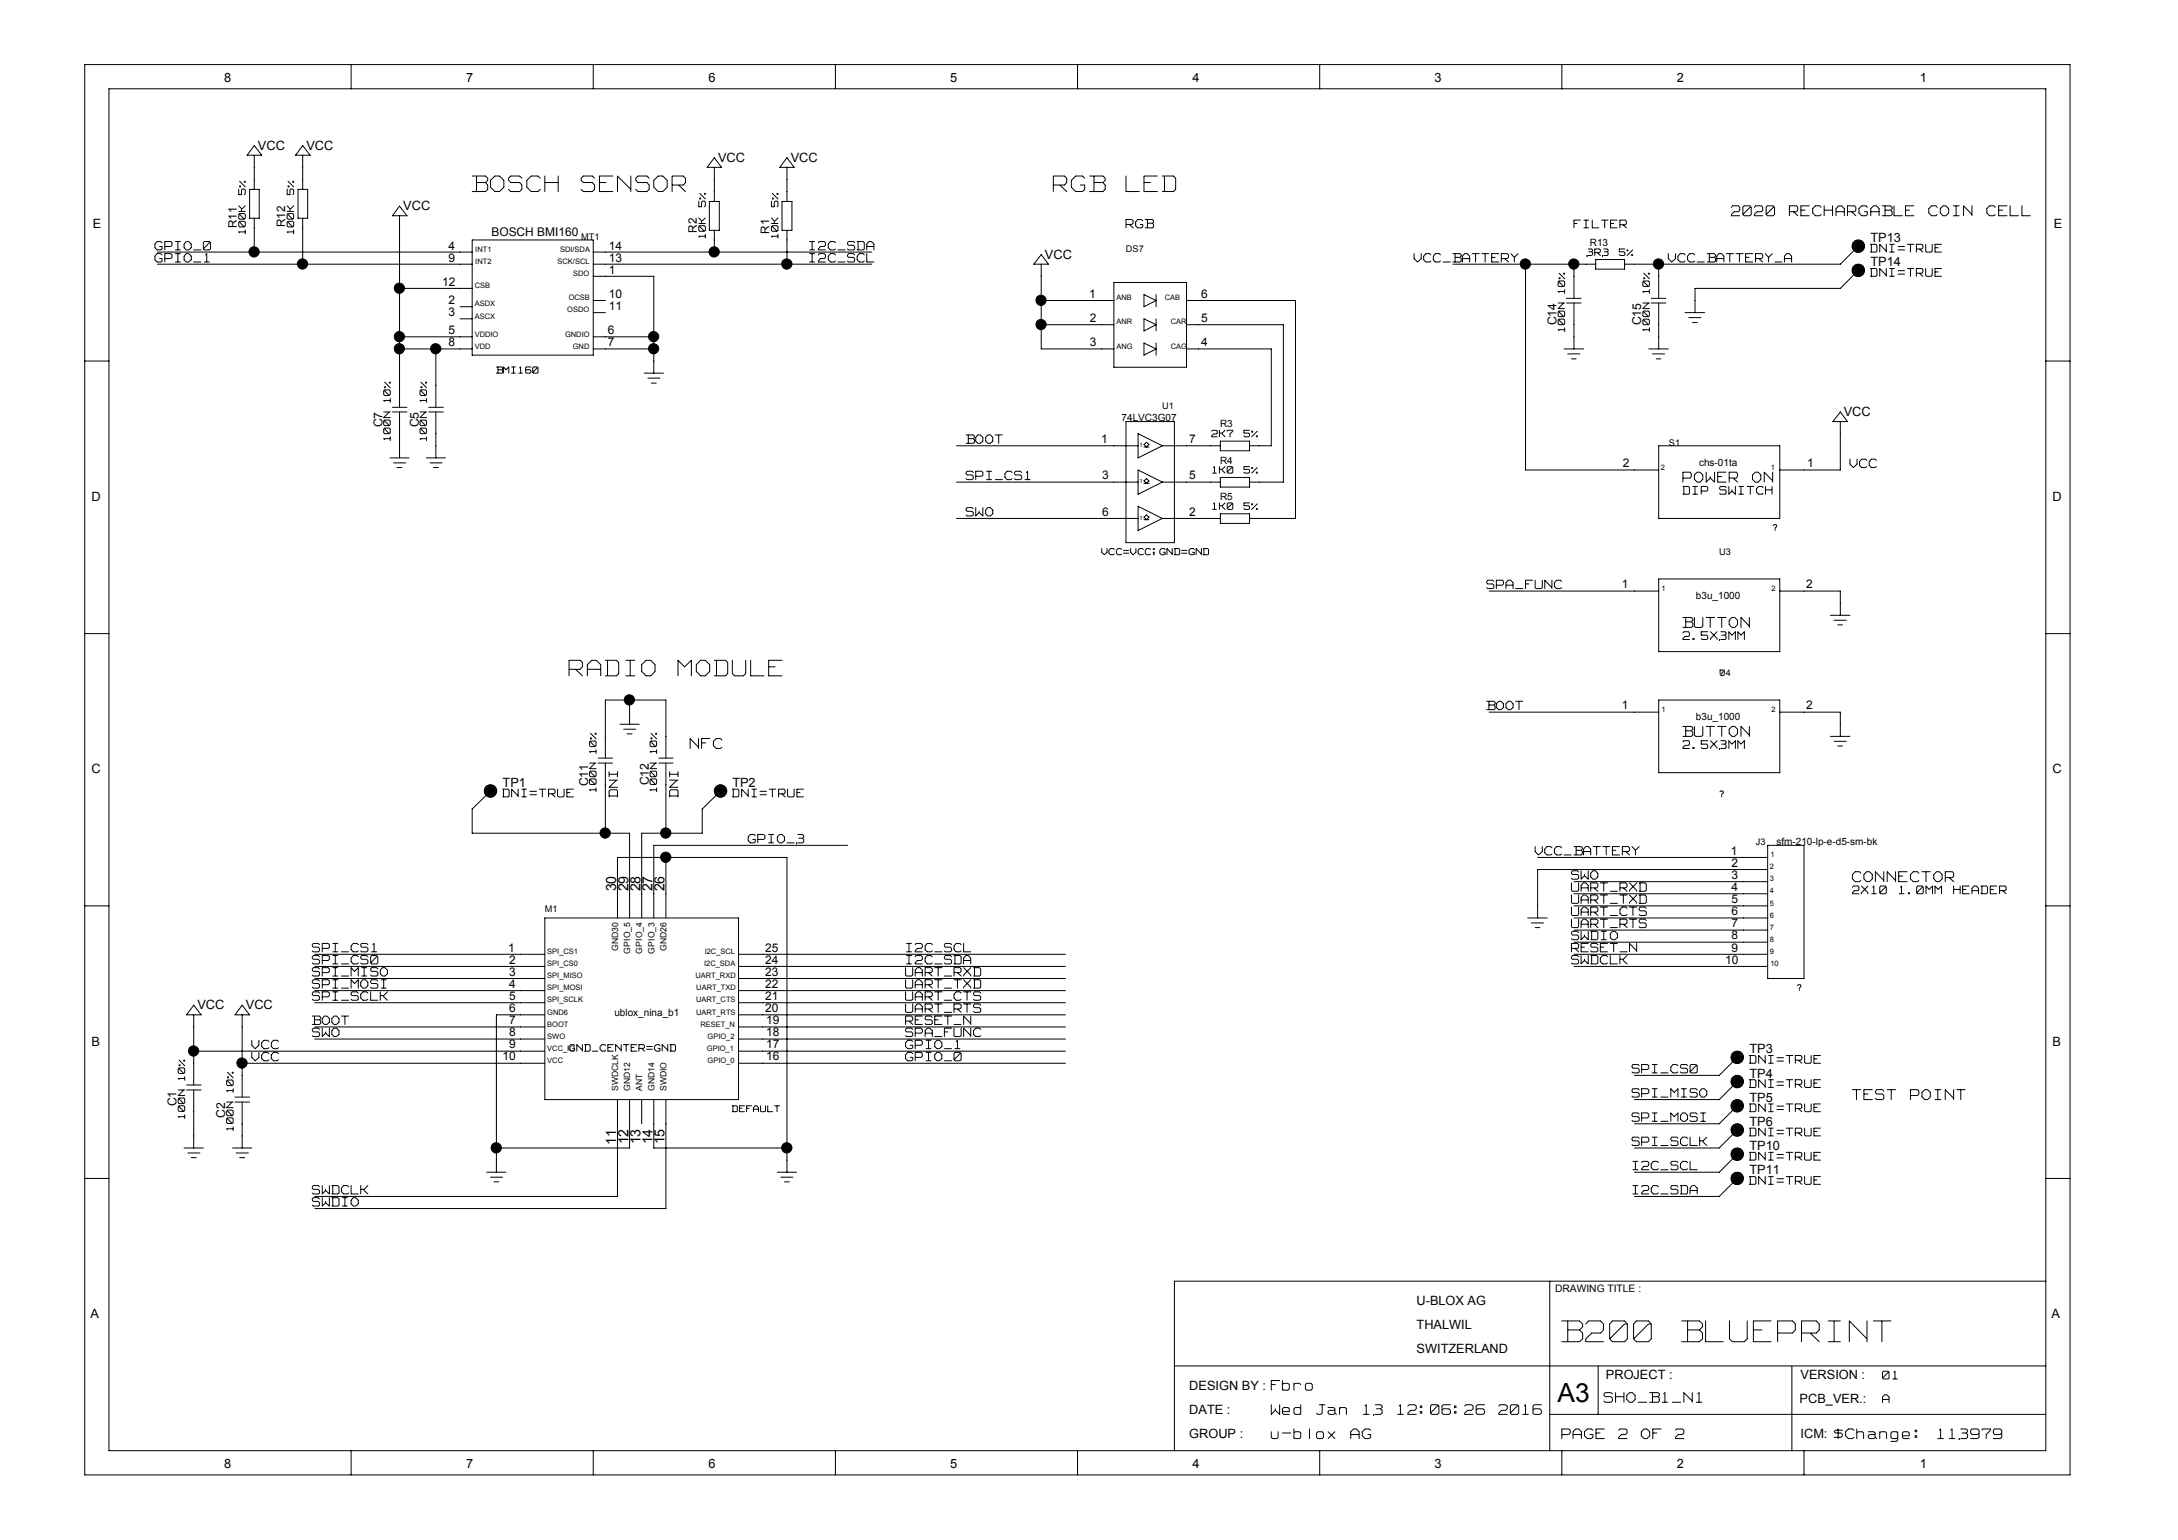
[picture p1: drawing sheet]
<svg xmlns="http://www.w3.org/2000/svg" width="297mm" height="210mm" viewBox="0 0 297 210" stroke-linecap="round" stroke-linejoin="round" font-family="sans-serif">
<defs><g id="words">
<g font-size="5.3" fill="#fff">
<text x="213" y="183.5">B200</text>
<text x="229.3" y="183.5">BLUEPRINT</text>
</g>
<g font-size="4" fill="#fff">
<text x="64.4" y="26.5">BOSCH</text>
<text x="79.1" y="26.5">SENSOR</text>
<text x="143.6" y="26.5">RGB</text>
<text x="153.5" y="26.5">LED</text>
<text x="77.6" y="92.6">RADIO</text>
<text x="92.3" y="92.6">MODULE</text>
</g>
<text font-size="3.6" x="212.4" y="191.1">A3</text>
<g font-size="2.6" fill="#fff">
<text x="236.1" y="29.7">2020 RECHARGABLE COIN CELL</text>
<text x="229.5" y="66">POWER</text>
<text x="238.9" y="66">ON</text>
<text x="229.5" y="85.8">BUTTON</text>
<text x="229.5" y="100.7">BUTTON</text>
<text x="94.1" y="102.3">NFC</text>
<text x="252.6" y="120.5">CONNECTOR</text>
<text x="252.6" y="150.2">TEST</text>
<text x="260.4" y="150.2">POINT</text>
</g>
<g font-size="2.5" fill="#fff">
<text x="84.6" y="108.7" transform="rotate(-90 84.6 108.7)">DNI</text>
<text x="92.8" y="108.7" transform="rotate(-90 92.8 108.7)">DNI</text>
<text x="173.4" y="189.8">Fbro</text>
<text x="218.7" y="191.5">SHO_B1_N1</text>
<text x="173.4" y="193.1">Wed Jan 13 12:06:26</text>
<text x="173.4" y="196.4">u-blox</text>
<text x="184" y="196.4">AG</text>
<text x="203.8" y="193.1">2016</text>
<text x="213" y="196.4">PAGE</text>
<text x="220.6" y="196.4">2 OF 2</text>
<text x="250.1" y="196.4">$Change:</text>
<text x="263.8" y="196.4">113979</text>
</g>
<g font-size="2.1" fill="#fff">
<text x="21.1" y="34.3">GPIO_0</text>
<text x="21.1" y="35.9">GPIO_1</text>
<text x="110.4" y="34.3">I2C_SDA</text>
<text x="110.4" y="35.9">I2C_SCL</text>
<text x="153.5" y="31.3">RGB</text>
<text x="192.8" y="35.9">VCC_BATTERY</text>
<text x="227.5" y="35.9">VCC_BATTERY_A</text>
<text x="131.7" y="65.6">SPI_CS1</text>
<text x="131.7" y="60.7">BOOT</text>
<text x="252.3" y="64">VCC</text>
<text x="131.7" y="70.6">SWO</text>
<text x="202.7" y="80.5">SPA_FUNC</text>
<text x="202.7" y="97">BOOT</text>
<text x="102" y="115.1">GPIO_3</text>
<text x="209.3" y="116.8">VCC_BATTERY</text>
<text x="214.3" y="120.1">SWO</text>
<text x="214.3" y="121.8">UART_RXD</text>
<text x="214.3" y="123.4">UART_TXD</text>
<text x="214.3" y="125.1">UART_CTS</text>
<text x="42.6" y="130">SPI_CS1</text>
<text x="42.6" y="131.7">SPI_CS0</text>
<text x="123.6" y="131.7">I2C_SDA</text>
<text x="123.6" y="130">I2C_SCL</text>
<text x="214.3" y="131.7">SWDCLK</text>
<text x="214.3" y="130">RESET_N</text>
<text x="214.3" y="128.4">SWDIO</text>
<text x="214.3" y="126.7">UART_RTS</text>
<text x="42.6" y="136.6">SPI_SCLK</text>
<text x="42.6" y="135">SPI_MOSI</text>
<text x="42.6" y="133.3">SPI_MISO</text>
<text x="123.5" y="133.3">UART_RXD</text>
<text x="123.5" y="135">UART_TXD</text>
<text x="123.5" y="136.6">UART_CTS</text>
<text x="34.3" y="143.2">VCC</text>
<text x="42.6" y="141.6">SWO</text>
<text x="42.6" y="139.9">BOOT</text>
<text x="123.5" y="143.2">GPIO_1</text>
<text x="123.5" y="141.6">SPA_FUNC</text>
<text x="123.5" y="138.3">UART_RTS</text>
<text x="123.5" y="139.9">RESET_N</text>
<text x="34.3" y="144.9">VCC</text>
<text x="123.5" y="144.9">GPIO_0</text>
<text x="222.5" y="146.5">SPI_CS0</text>
<text x="222.5" y="149.8">SPI_MISO</text>
<text x="222.5" y="153.1">SPI_MOSI</text>
<text x="222.5" y="156.4">SPI_SCLK</text>
<text x="222.7" y="159.7">I2C_SCL</text>
<text x="42.6" y="163">SWDCLK</text>
<text x="42.6" y="164.7">SWDIO</text>
<text x="222.7" y="163">I2C_SDA</text>
</g>
<g font-size="2" fill="#fff">
<text x="214.6" y="31.2">FILTER</text>
<text x="255.1" y="34.5">DNI=TRUE</text>
<text x="255.1" y="37.8">DNI=TRUE</text>
<text x="213.7" y="45.2" transform="rotate(-90 213.7 45.2)">100N</text>
<text x="225.3" y="45.2" transform="rotate(-90 225.3 45.2)">100N</text>
<text x="53.6" y="60.1" transform="rotate(-90 53.6 60.1)">100N</text>
<text x="58.5" y="60.1" transform="rotate(-90 58.5 60.1)">100N</text>
<text x="229.5" y="67.6">DIP SWITCH</text>
<text x="229.5" y="87.4">2.5X3MM</text>
<text x="81.6" y="107.9" transform="rotate(-90 81.6 107.9)">100N</text>
<text x="89.9" y="107.9" transform="rotate(-90 89.9 107.9)">100N</text>
<text x="229.5" y="102.2">2.5X3MM</text>
<text x="68.5" y="108.8">DNI=TRUE</text>
<text x="99.9" y="108.8">DNI=TRUE</text>
<text x="252.6" y="122">2X10 1.0MM HEADER</text>
<text x="238.5" y="148.5">DNI=TRUE</text>
<text x="238.5" y="145.2">DNI=TRUE</text>
<text x="25.5" y="152.5" transform="rotate(-90 25.5 152.5)">100N</text>
<text x="32.1" y="154.2" transform="rotate(-90 32.1 154.2)">100N</text>
<text x="238.5" y="155.1">DNI=TRUE</text>
<text x="238.5" y="151.8">DNI=TRUE</text>
<text x="238.5" y="158.4">DNI=TRUE</text>
<text x="238.5" y="161.7">DNI=TRUE</text>
<text x="256.7" y="191.4">A</text>
<text x="256.7" y="188.2">01</text>
</g>
<g font-size="1.9" fill="#fff">
<text x="33.7" y="26.5" transform="rotate(-90 33.7 26.5)">5%</text>
<text x="40.3" y="26.5" transform="rotate(-90 40.3 26.5)">5%</text>
<text x="96.4" y="28.2" transform="rotate(-90 96.4 28.2)">5%</text>
<text x="106.3" y="28.2" transform="rotate(-90 106.3 28.2)">5%</text>
<text x="33.7" y="31.9" transform="rotate(-90 33.7 31.9)">100K</text>
<text x="40.3" y="31.9" transform="rotate(-90 40.3 31.9)">100K</text>
<text x="96.4" y="32.5" transform="rotate(-90 96.4 32.5)">10K</text>
<text x="106.3" y="32.5" transform="rotate(-90 106.3 32.5)">10K</text>
<text x="213.6" y="40" transform="rotate(-90 213.6 40)">10%</text>
<text x="225.2" y="40" transform="rotate(-90 225.2 40)">10%</text>
<text x="53.5" y="54.9" transform="rotate(-90 53.5 54.9)">10%</text>
<text x="58.4" y="54.9" transform="rotate(-90 58.4 54.9)">10%</text>
<text x="81.5" y="102.7" transform="rotate(-90 81.5 102.7)">10%</text>
<text x="89.8" y="102.7" transform="rotate(-90 89.8 102.7)">10%</text>
<text x="25.4" y="147.3" transform="rotate(-90 25.4 147.3)">10%</text>
<text x="32" y="149" transform="rotate(-90 32 149)">10%</text>
</g>
<g font-size="1.9">
<text x="84" y="121.5" transform="rotate(-90 84 121.5)">30</text>
<text x="85.7" y="121.5" transform="rotate(-90 85.7 121.5)">29</text>
<text x="87.3" y="121.5" transform="rotate(-90 87.3 121.5)">28</text>
<text x="89" y="121.5" transform="rotate(-90 89 121.5)">27</text>
<text x="90.6" y="121.5" transform="rotate(-90 90.6 121.5)">26</text>
<text x="84" y="156.2" transform="rotate(-90 84 156.2)">11</text>
<text x="85.7" y="156" transform="rotate(-90 85.7 156)">12</text>
<text x="87.3" y="156" transform="rotate(-90 87.3 156)">13</text>
<text x="89" y="156" transform="rotate(-90 89 156)">14</text>
<text x="90.6" y="156" transform="rotate(-90 90.6 156)">15</text>
</g>
<g font-size="1.7">
<text x="30.6" y="11.2">8</text>
<text x="63.6" y="11.2">7</text>
<text x="96.6" y="11.2">6</text>
<text x="129.6" y="11.2">5</text>
<text x="162.6" y="11.2">4</text>
<text x="195.6" y="11.2">3</text>
<text x="228.6" y="11.2">2</text>
<text x="261.8" y="11.2">1</text>
<text x="35.2" y="20.4">VCC</text>
<text x="41.8" y="20.4">VCC</text>
<text x="97.9" y="22.1">VCC</text>
<text x="107.8" y="22.1">VCC</text>
<text x="55" y="28.7">VCC</text>
<text x="12.7" y="31.2">E</text>
<text x="142.5" y="35.3">VCC</text>
<text x="255.1" y="33">TP13</text>
<text x="280.1" y="31.2">E</text>
<text x="255.1" y="36.3">TP14</text>
<text x="212.3" y="44.4" transform="rotate(-90 212.3 44.4)">C14</text>
<text x="223.8" y="44.4" transform="rotate(-90 223.8 44.4)">C15</text>
<text x="52.2" y="58.3" transform="rotate(-90 52.2 58.3)">C7</text>
<text x="57.1" y="58.3" transform="rotate(-90 57.1 58.3)">C5</text>
<text x="251.4" y="56.8">VCC</text>
<text x="12.5" y="68.3">D</text>
<text x="279.9" y="68.3">D</text>
<text x="12.5" y="105.5">C</text>
<text x="68.5" y="107.3">TP1</text>
<text x="80.2" y="107.2" transform="rotate(-90 80.2 107.2)">C11</text>
<text x="88.5" y="107.1" transform="rotate(-90 88.5 107.1)">C12</text>
<text x="99.9" y="107.3">TP2</text>
<text x="279.9" y="105.5">C</text>
<text x="26.9" y="137.6">VCC</text>
<text x="33.5" y="137.6">VCC</text>
<text x="12.5" y="142.6">B</text>
<text x="238.5" y="143.6">TP3</text>
<text x="279.9" y="142.6">B</text>
<text x="238.5" y="146.9">TP4</text>
<text x="24.1" y="150.9" transform="rotate(-90 24.1 150.9)">C1</text>
<text x="30.7" y="152.4" transform="rotate(-90 30.7 152.4)">C2</text>
<text x="238.5" y="153.5">TP6</text>
<text x="238.5" y="150.2">TP5</text>
<text x="238.5" y="156.8">TP10</text>
<text x="238.5" y="160.1">TP11</text>
<text x="12.3" y="179.7">A</text>
<text x="193.2" y="177.9">U-BLOX AG</text>
<text x="279.7" y="179.7">A</text>
<text x="193.2" y="184.5">SWITZERLAND</text>
<text x="193.2" y="181.2">THALWIL</text>
<text x="162.2" y="189.5">DESIGN BY :</text>
<text x="219" y="188">PROJECT :</text>
<text x="245.4" y="191.3">PCB_VER.:</text>
<text x="245.5" y="188">VERSION :</text>
<text x="162.2" y="192.8">DATE :</text>
<text x="162.2" y="196.1">GROUP :</text>
<text x="245.5" y="196.1">ICM:</text>
<text x="30.6" y="200.2">8</text>
<text x="63.6" y="200.2">7</text>
<text x="96.6" y="200.2">6</text>
<text x="129.6" y="200.2">5</text>
<text x="162.6" y="200.2">4</text>
<text x="195.6" y="200.2">3</text>
<text x="228.6" y="200.2">2</text>
<text x="261.8" y="200.2">1</text>
</g>
<g font-size="1.6">
<text x="32.3" y="31.1" transform="rotate(-90 32.3 31.1)">R11</text>
<text x="38.9" y="31" transform="rotate(-90 38.9 31)">R12</text>
<text x="61.2" y="34">4</text>
<text x="61.2" y="35.7">9</text>
<text x="67" y="32.2">BOSCH BMI160</text>
<text x="83" y="35.7">13</text>
<text x="83" y="34">14</text>
<text x="95" y="31.7" transform="rotate(-90 95 31.7)">R2</text>
<text x="104.9" y="31.9" transform="rotate(-90 104.9 31.9)">R1</text>
<text x="60.3" y="39">12</text>
<text x="61.2" y="41.4">2</text>
<text x="83" y="40.6">10</text>
<text x="83" y="37.3">1</text>
<text x="148.5" y="40.6">1</text>
<text x="163.8" y="40.6">6</text>
<text x="61.2" y="47.2">8</text>
<text x="61.2" y="45.6">5</text>
<text x="61.2" y="43.1">3</text>
<text x="82.9" y="47.2">7</text>
<text x="82.9" y="45.6">6</text>
<text x="83" y="42.3">11</text>
<text x="148.6" y="43.9">2</text>
<text x="148.6" y="47.2">3</text>
<text x="163.8" y="43.9">5</text>
<text x="163.8" y="47.2">4</text>
<text x="150.2" y="60.4">1</text>
<text x="150.3" y="65.4">3</text>
<text x="162.1" y="65.4">5</text>
<text x="162.1" y="60.4">7</text>
<text x="221.3" y="63.7">2</text>
<text x="246.4" y="63.7">1</text>
<text x="150.3" y="70.3">6</text>
<text x="162.1" y="70.3">2</text>
<text x="221.1" y="80.2">1</text>
<text x="246.3" y="80.2">2</text>
<text x="221.1" y="96.7">1</text>
<text x="246.3" y="96.7">2</text>
<text x="236" y="116.5">1</text>
<text x="236.1" y="118.2">2</text>
<text x="236.1" y="119.8">3</text>
<text x="236.1" y="124.8">6</text>
<text x="236.1" y="123.1">5</text>
<text x="236.1" y="121.5">4</text>
<text x="69.3" y="129.8">1</text>
<text x="69.4" y="131.4">2</text>
<text x="104.4" y="129.8">25</text>
<text x="104.4" y="131.4">24</text>
<text x="235.2" y="131.4">10</text>
<text x="236.1" y="126.4">7</text>
<text x="236.1" y="128.1">8</text>
<text x="236.1" y="129.8">9</text>
<text x="69.4" y="133.1">3</text>
<text x="69.4" y="134.7">4</text>
<text x="69.4" y="136.4">5</text>
<text x="104.4" y="136.4">21</text>
<text x="104.4" y="133.1">23</text>
<text x="104.4" y="134.7">22</text>
<text x="69.4" y="143">9</text>
<text x="69.4" y="139.7">7</text>
<text x="69.4" y="138">6</text>
<text x="69.4" y="141.3">8</text>
<text x="104.4" y="138">20</text>
<text x="104.5" y="143">17</text>
<text x="104.5" y="141.3">18</text>
<text x="104.5" y="139.7">19</text>
<text x="68.5" y="144.6">10</text>
<text x="104.5" y="144.6">16</text>
</g>
<g font-size="1.6" fill="#fff">
<text x="216.4" y="35">3R3</text>
<text x="220.8" y="35">5%</text>
<text x="67.7" y="51">BMI160</text>
<text x="165.2" y="59.7">2K7</text>
<text x="169.6" y="59.7">5%</text>
<text x="165.4" y="64.6">1K0</text>
<text x="169.6" y="64.6">5%</text>
<text x="165.4" y="69.6">1K0</text>
<text x="169.6" y="69.6">5%</text>
<text x="150.2" y="75.8">VCC=VCC;GND=GND</text>
<text x="77.6" y="143.5">GND_CENTER=GND</text>
</g>
<g font-size="1.5" fill="#fff">
<text x="241.8" y="72.5">?</text>
<text x="234.5" y="92.3">?</text>
<text x="234.5" y="108.8">?</text>
<text x="245.1" y="135.2">?</text>
<text x="99.9" y="151.7">DEFAULT</text>
</g>
<g font-size="1.4">
<text x="216.8" y="33.5">R13</text>
<text x="153" y="57.4">74LVC3G07</text>
<text x="166.4" y="58.3">R3</text>
<text x="166.4" y="63.2">R4</text>
<text x="231.7" y="63.5">chs-01ta</text>
<text x="166.4" y="68.2">R5</text>
<text x="231.3" y="81.7">b3u_1000</text>
<text x="231.3" y="98.2">b3u_1000</text>
<text x="242.2" y="115.2">sfm-210-lp-e-d5-sm-bk</text>
<text x="83.8" y="138.6">ublox_nina_b1</text>
<text x="212" y="176.1">DRAWING TITLE :</text>
</g>
<g font-size="1.3">
<text x="79.2" y="32.7">MT1</text>
<text x="153.5" y="34.4">DS7</text>
<text x="158.5" y="55.8">U1</text>
<text x="227.6" y="60.8">S1</text>
<text x="234.4" y="75.6">U3</text>
<text x="234.4" y="92.2">U4</text>
<text x="239.4" y="115.3">J3</text>
<text x="74.3" y="124.4">M1</text>
</g>
<g font-size="1.2">
<text x="84.3" y="129.7" transform="rotate(-90 84.3 129.7)">GND30</text>
<text x="85.9" y="130" transform="rotate(-90 85.9 130)">GPIO_5</text>
<text x="87.6" y="130" transform="rotate(-90 87.6 130)">GPIO_4</text>
<text x="89.2" y="130" transform="rotate(-90 89.2 130)">GPIO_3</text>
<text x="90.9" y="129.7" transform="rotate(-90 90.9 129.7)">GND26</text>
<text x="84.3" y="148.8" transform="rotate(-90 84.3 148.8)">SWDCLK</text>
<text x="85.9" y="148.8" transform="rotate(-90 85.9 148.8)">GND12</text>
<text x="87.6" y="148.8" transform="rotate(-90 87.6 148.8)">ANT</text>
<text x="89.2" y="148.8" transform="rotate(-90 89.2 148.8)">GND14</text>
<text x="90.9" y="148.8" transform="rotate(-90 90.9 148.8)">SWDIO</text>
</g>
<g font-size="1">
<text x="64.8" y="36">INT2</text>
<text x="64.8" y="34.3">INT1</text>
<text x="76" y="36">SCK/SCL</text>
<text x="76.4" y="34.3">SDI/SDA</text>
<text x="64.7" y="39.3">CSB</text>
<text x="64.7" y="41.8">ASDX</text>
<text x="77.6" y="40.9">OCSB</text>
<text x="78.1" y="37.6">SDO</text>
<text x="152.2" y="40.9">ANB</text>
<text x="158.8" y="40.9">CAB</text>
<text x="64.7" y="43.4">ASCX</text>
<text x="64.7" y="47.5">VDD</text>
<text x="64.7" y="45.9">VDDIO</text>
<text x="77" y="45.9">GNDIO</text>
<text x="77.3" y="42.6">OSDO</text>
<text x="78.1" y="47.5">GND</text>
<text x="152.2" y="47.5">ANG</text>
<text x="152.2" y="44.2">ANR</text>
<text x="159.6" y="47.5">CAG</text>
<text x="159.6" y="44.2">CAR</text>
<text x="226.5" y="64.1">2</text>
<text x="241.5" y="64.1">1</text>
<text x="226.6" y="80.6">1</text>
<text x="241.6" y="80.6">2</text>
<text x="226.6" y="97.1">1</text>
<text x="241.6" y="97.1">2</text>
<text x="241.3" y="118.5">2</text>
<text x="241.4" y="116.9">1</text>
<text x="241.3" y="120.2">3</text>
<text x="241.3" y="121.8">4</text>
<text x="241.3" y="123.5">5</text>
<text x="241.3" y="125.1">6</text>
<text x="74.6" y="130.1">SPI_CS1</text>
<text x="74.6" y="131.7">SPI_CS0</text>
<text x="96" y="131.7">I2C_SDA</text>
<text x="96.1" y="130.1">I2C_SCL</text>
<text x="241.3" y="130.1">9</text>
<text x="241.3" y="128.4">8</text>
<text x="241.3" y="126.8">7</text>
<text x="241.4" y="131.7">10</text>
<text x="74.6" y="136.7">SPI_SCLK</text>
<text x="74.6" y="135">SPI_MOSI</text>
<text x="74.6" y="133.4">SPI_MISO</text>
<text x="94.8" y="133.4">UART_RXD</text>
<text x="94.9" y="136.7">UART_CTS</text>
<text x="95" y="135">UART_TXD</text>
<text x="74.6" y="138.3">GND6</text>
<text x="74.6" y="140">BOOT</text>
<text x="74.6" y="141.6">SWO</text>
<text x="74.6" y="143.3">VCC_IO</text>
<text x="94.9" y="138.3">UART_RTS</text>
<text x="95.5" y="140">RESET_N</text>
<text x="96.4" y="143.3">GPIO_1</text>
<text x="96.5" y="141.6">GPIO_2</text>
<text x="74.6" y="144.9">VCC</text>
<text x="96.5" y="144.9">GPIO_0</text>
</g>
<g font-size=".8">
<text x="155.4" y="65.9">1</text>
<text x="155.4" y="61">1</text>
<text x="155.4" y="70.9">1</text>
</g>
</g></defs>
<g fill="none" stroke="#000" stroke-width=".14">
<path d="M11.6 8.8h270.7v192.3h-270.7zM14.9 12.1h264.1v185.7h-264.1zM34.7 19.9l1 1.3h-2zM41.3 19.9l1 1.3h-2zM47.9 8.8v3.3M80.9 8.8v3.3M113.9 8.8v3.3M146.9 8.8v3.3M180 8.8v3.3M213 8.8v3.3M246 8.8v3.3M21.1 33.8l.3 .3"/>
<path d="M21.1 33.3v.4M21.1 35v.4M21.1 35.4l.3 .3M21.4 34.6l-.3 .3M21.4 32.9l-.3 .4M21.5 32.9h.4M21.5 34.6h.4M21.5 35.7h.4M21.5 34.1h.4M21.5 36h42.9M21.5 34.4h42.9M21.8 35.3h.3"/>
<path d="M21.8 33.6h.3M21.9 34.6l.2 .2M21.9 32.9l.2 .2M22.1 35.6l-.2 .1M22.1 33.6v.3M22.1 35.3v.3M22.1 34l-.2 .1M22.5 32.9h.7M22.5 34.6h.7M22.5 33v1.1M22.5 34.6v1.1M22.5 35.3h.7"/>
<path d="M22.5 33.6h.7M23.3 32.9l.2 .2M23.3 34.6l.2 .2M23.5 35.1l-.2 .2M23.5 33.1v.3M23.5 34.8v.3M23.5 33.4l-.2 .2M23.9 32.9h.7M23.9 34.6h.7M23.9 35.7h.7M23.9 34.1h.7M24.3 33v1"/>
<path d="M24.3 34.6v1.1M25.1 35.4l.3 .3M25.1 33.3v.4M25.1 35v.4M25.1 33.8l.3 .3M25.4 34.6l-.3 .3M25.4 32.9l-.3 .4M25.4 32.9h.3M25.4 34.6h.3M25.4 35.7h.3M25.4 34.1h.3M25.7 34.6l.4 .3"/>
<path d="M25.7 32.9l.4 .4M26.1 33.3v.4M26.1 35v.4M26.1 35.4l-.4 .3M26.1 33.8l-.4 .3M26.4 35.7h1M26.4 34.1h1M27.7 34l.2 .1M27.7 33.1v.8M27.9 35.7h.6M27.9 32.9l-.2 .2M27.9 32.9h.6"/>
<path d="M27.9 34.1h.6M28.2 34.6l-.2 .2M28.2 34.6v1.1M28.5 33.1l-.7 .8M28.5 33.1h.2M28.5 32.9l.2 .2M28.7 34l-.2 .1M28.7 33.1v.8M32.6 29.8l.1 .1M32.6 30.8l.1 .1M32.6 31.6l.1 .1M32.6 26.5h.3"/>
<path d="M32.6 25.8v.7M32.6 29.3v.4M32.6 30.4v.4M32.6 28.8h.8M32.6 28.1l.3 .3M32.6 31.6h.8M32.7 25.4h.1M32.7 25.4v.1M32.7 29.2v.1M32.7 30.2v.1M32.7 29.1l-.1 .2M32.7 30.2l-.1 .1"/>
<path d="M32.7 24.7l.7 .8M32.7 25.5h.1M32.7 29.3l.6 .5M32.7 29.1h.6M32.7 29.9h.6M32.7 30.4l.6 .5M32.7 30.2h.6M32.7 30.9h.6M32.8 25.4h.1M32.9 26v.5M32.9 28.5v.3M33 28.4h.1"/>
<path d="M33.1 25.8l-.2 .1M33.1 25.8h.2M33.3 24.7h.1M33.3 24.8h.1M33.3 25.8l.1 .1M33.3 29.1l.1 .2M33.3 30.2l.1 .1M33.4 24.8h.1M33.4 26v.4M33.4 29.3v.4M33.4 30.4v.4M33.4 31.4v.5"/>
<path d="M33.4 26.4l-.1 .1M33.4 29.8l-.1 .1M33.4 30.8l-.1 .1M33.4 28.1l-.3 .3M34 25.8h1.3v4h-1.3zM34.7 21.2v4.6M34.7 29.8v4.6M39.2 29.8l.1 .1M39.2 30.8l.1 .1M39.2 31.6l.1 .1M39.2 26.5h.3M39.2 25.8v.7"/>
<path d="M39.2 29.3v.4M39.2 30.4v.4M39.2 28.8h.8M39.2 28.1l.3 .3M39.2 31.6h.8M39.3 25.4h.1M39.3 25.4v.1M39.3 29.2v.1M39.3 30.2v.1M39.3 29.1l-.1 .2M39.3 30.2l-.1 .1M39.3 24.7l.7 .8"/>
<path d="M39.3 25.5h.1M39.3 29.1h.6M39.3 29.9h.6M39.3 30.2h.6M39.3 30.9h.6M39.3 29.3l.6 .5M39.3 30.4l.6 .5M39.4 25.4h.1M39.5 26v.5M39.5 28.5v.3M39.6 28.4h.1M39.7 25.8l-.2 .1"/>
<path d="M39.7 25.8h.2M39.9 24.7h.1M39.9 24.8h.1M39.9 25.8l.1 .1M39.9 29.1l.1 .2M39.9 30.2l.1 .1M40 24.8h.1M40 26v.4M40 29.3v.4M40 30.4v.4M40 31.4v.5M40 26.4l-.1 .1"/>
<path d="M40 29.8l-.1 .1M40 30.8l-.1 .1M40 28.1l-.3 .3M40.6 25.8h1.4v4h-1.4zM41.3 21.2v4.6M41.3 29.8v6.2M54.5 28.1l1 1.3h-2zM54.5 29.4v26.1M54.5 39.3h9.9M64.4 32.7h16.5v15.7h-16.5zM64.4 24h1.8M64.4 26.1h1.8"/>
<path d="M65 24v2.1M65 24.9h1.2M66.2 24l.3 .3M66.2 24.9l.3 .3M66.5 24.3v.3M66.5 25.3v.5M66.5 24.6l-.2 .2M66.5 25.8l-.3 .3M66.9 25.5l.6 .6M66.9 24.6v.9M67.5 24l-.6 .6M67.5 24h.6"/>
<path d="M67.5 26.1h.6M68.1 24l.6 .6M68.7 24.6v.9M68.7 25.5l-.6 .6M69.3 24.3v.3M69.3 24.6l.3 .3M69.3 25.8l.3 .3M69.6 24l-.2 .3M69.7 24h1.1M69.7 26.1h1.1M69.7 24.9h1.1M70.9 24l.3 .3"/>
<path d="M70.9 24.9l.3 .3M71.2 25.3v.5M71.2 25.8l-.3 .3M71.8 24.6v.9M71.8 25.5l.6 .6M72.4 24l-.6 .6M72.5 24h.8M72.5 26.1h.8M73.4 24l.3 .3M73.7 25.8l-.3 .3M74.3 24v2.1M74.3 24.9h1.8"/>
<path d="M76.1 24v2.1M79.2 24.3v.3M79.2 24.6l.3 .3M79.2 25.8l.3 .3M79.5 24l-.2 .3M79.6 24h1.1M79.6 26.1h1.1M79.6 24.9h1.1M80.8 24l.3 .3M80.8 24.9l.3 .3M80.9 37.7h8.3v13.2M80.9 36h38"/>
<path d="M80.9 34.4h38M81.1 25.3v.5M81.1 25.8l-.3 .3M81.7 24h1.9M81.7 24v2.1M81.8 26.1h1.8M81.8 24.9h.8M84.2 24v2.1M84.2 24l1.8 1.8M86 24v2.1M86.7 24.3v.3M86.7 24.6l.3 .3"/>
<path d="M86.7 25.8l.3 .3M87 24l-.3 .3M87 24h1.2M87 26.1h1.2M87 24.9h1.2M88.2 24l.3 .3M88.2 24.9l.3 .3M88.5 25.3v.5M88.5 25.8l-.3 .3M89.2 24.6v.9M89.2 25.5l.5 .6M89.7 24l-.5 .6"/>
<path d="M89.8 24h.5M89.8 26.1h.5M90.4 24l.6 .6M91 24.6v.9M91 25.5l-.6 .6M91.7 24h1.4M91.7 24v2.1M91.7 25.2h1.4M92.6 25.3l.9 .8M93.2 24l.3 .3M93.5 24.9l-.3 .3M93.5 24.3v.5"/>
<path d="M95.3 31.4l.1 .1M95.3 32.2l.1 .1M95.3 30.5h.9M95.3 28.2h.4M95.3 29.7l.4 .4M95.3 27.4v.8M95.3 30.9v.5M95.3 32.2h.8M95.4 27h.1M95.4 27.1h.1M95.4 30.8v.1M95.4 30.8l-.1 .1"/>
<path d="M95.4 26.4l.8 .7M95.5 27.1h.1M95.5 30.9l.5 .6M95.5 30.8h.5M95.5 31.5h.5M95.7 27.6v.6M95.7 30.1v.3M95.7 30.1h.1M95.8 27.4l-.1 .2M95.8 27.4h.2M96.1 26.4h.1M96.1 30.8l.1 .1"/>
<path d="M96.1 26.4v.1M96.1 27.4l.1 .2M96.1 26.5h.1M96.2 31.4l-.1 .1M96.2 26.4v.1M96.2 27.6v.4M96.2 30.9v.5M96.2 32v.5M96.2 28.1l-.1 .1M96.2 29.7l-.4 .4M96.7 27.5h1.4v3.9h-1.4zM97.4 21.5l1 1.3h-2z"/>
<path d="M97.4 22.8v4.7M97.4 31.4v3M105.2 29.7l.4 .4M105.2 31.4l.1 .1M105.2 32.2l.1 .1M105.2 30.5h.9M105.2 27.4v.8M105.2 30.9v.5M105.2 28.2h.4M105.2 32.2h.8M105.3 26.4l.8 .7M105.3 27.1h.1"/>
<path d="M105.3 30.8v.1M105.3 30.8l-.1 .1M105.3 27h.2M105.4 27.1h.1M105.4 30.9l.5 .6M105.4 30.8h.5M105.4 31.5h.5M105.5 27.1h.1M105.6 27.6v.6M105.6 30.1v.3M105.6 30.1h.1M105.7 27.4l-.1 .2"/>
<path d="M105.7 27.4h.2M106 30.8l.1 .1M106 26.4h.1M106 26.4v.1M106 27.4l.1 .2M106 26.5h.1M106.1 31.4l-.1 .1M106.1 26.4v.1M106.1 27.6v.4M106.1 30.9v.5M106.1 32v.5M106.1 28.1l-.1 .1"/>
<path d="M106.1 29.7l-.4 .4M106.6 27.5h1.4v3.9h-1.4zM107.3 21.5l1 1.3h-2zM107.3 22.8v4.7M107.3 31.4v4.6M110.4 32.9h.7M110.4 34.6h.7M110.4 35.7h.7M110.4 34.1h.7M110.7 33v1M110.7 34.6v1.1M111.6 34v.1"/>
<path d="M111.6 35.6v.1M111.6 35.7h1M111.6 34.1h1M111.7 34.6l-.1 .2M111.7 32.9l-.1 .2M111.8 32.9h.6M111.8 34.6h.6M111.9 35.3l-.3 .3M111.9 33.6l-.3 .4M111.9 35.3h.5M111.9 33.6h.5M112.4 32.9l.2 .2"/>
<path d="M112.4 34.6l.2 .2M112.6 33.1v.3M112.6 34.8v.3M112.6 35.1l-.2 .2M112.6 33.4l-.2 .2M112.9 33.8l.3 .3M112.9 33.3v.4M112.9 35v.4M112.9 35.4l.3 .3M113.2 34.6l-.3 .3M113.2 32.9l-.3 .4M113.3 32.9h.4"/>
<path d="M113.3 34.6h.4M113.3 35.7h.4M113.3 34.1h.4M113.7 34.6l.2 .2M113.7 32.9l.2 .2M113.9 35.6l-.2 .1M113.9 34l-.2 .1M114.3 35.7h.9M114.3 34.1h.9M115.6 33.1v.1M115.6 34.8v.1M115.6 34.9l.1 .2"/>
<path d="M115.6 35.6l.1 .1M115.6 33.3l.1 .1M115.6 34l.1 .1M115.7 34.6l-.1 .1M115.7 32.9l-.1 .2M115.7 33.4h.6M115.7 32.9h.6M115.7 34.6h.6M115.7 35.7h.6M115.7 34.1h.6M115.7 35.1h.6M116.4 34.6l.1 .2"/>
<path d="M116.4 35.1l.1 .2M116.4 32.9l.1 .2M116.4 33.4l.1 .2M116.5 33.7v.2M116.5 35.3v.3M116.5 35.6l-.1 .1M116.5 34l-.1 .1M116.9 32.9h.7M116.9 34.1h.7M116.9 35v.4M116.9 35.4l.3 .3M117 33v1"/>
<path d="M117.2 34.6l-.3 .3M117.2 34.6h.4M117.2 35.7h.4M117.7 34.6l.2 .2M117.7 32.9l.2 .2M117.9 35.6l-.2 .1M117.9 34l-.2 .1M117.9 33.1v.8M118.2 33.3v.8M118.2 34.6v1.1M118.2 35.7h1M118.2 33.6h.9"/>
<path d="M118.5 32.9l-.3 .4M118.5 32.9h.3M118.8 32.9l.4 .4M119.2 33.3v.8M142 36v11.6h9.9M142 34.7l1 1.3h-2zM143.6 24h1.5M143.6 24v2.1M143.7 25.2h1.4M144.6 25.3l.9 .8M145.2 24l.3 .3M145.5 24.9l-.3 .3"/>
<path d="M145.5 24.3v.5M146.1 24.6v.9M146.1 25.5l.6 .6M146.7 24l-.6 .6M146.7 24h.9M146.7 26.1h.9M147.3 25.2h.6M147.6 24l.3 .3M147.9 25.8l-.3 .3M147.9 25.2v.6M148.6 24h1.8M148.6 26.1h1.8"/>
<path d="M149.2 24v2.1M149.2 24.9h1.2M150.4 24l.3 .3M150.4 24.9l.3 .3M150.7 24.3v.3M150.7 25.3v.5M150.7 24.6l-.2 .2M150.7 25.8l-.3 .3M151.9 38.5h9.9v11.6h-9.9zM153.5 24v2.1M153.5 30v1.1M153.5 29.9h.8"/>
<path d="M153.6 30.6h.7M153.6 26.1h1.8M154.1 30.6l.4 .5M154.3 29.9l.2 .2M154.5 30.4l-.2 .2M154.5 30.1v.3M154.9 30.3v.4M154.9 30.8l.3 .3M155.2 29.9l-.3 .4M155.2 29.9h.4M155.2 31.1h.4M155.5 30.6h.3"/>
<path d="M155.7 29.9l.1 .2M155.8 30.9l-.1 .2M155.8 30.6v.3M156 24v2.1M156 24h1.8M156 26.1h1.8M156 24.9h.9M156.2 29.9h.9M156.2 31.1h.9M156.5 30v1M156.5 30.4h.6M157.1 29.9l.2 .2"/>
<path d="M157.1 30.4l.2 .2M157.3 30.3l-.1 .1M157.3 30.1v.1M157.3 30.6v.3M157.3 30.9l-.2 .2M158.5 24h1.5M158.5 26.1h1.5M158.8 24v2.1M160 24l.3 .3M160.3 24.3v1.5M160.3 25.8l-.3 .3M192.8 35.3l.5 .4"/>
<path d="M192.8 34.6v.6M193.8 34.6v.6M193.8 35.3l-.5 .4M194.1 35v.4M194.1 35.4l.3 .3M194.4 34.6l-.3 .3M194.5 34.6h.4M194.5 35.7h.4M194.9 34.6l.2 .2M195.1 35.6l-.2 .1M195.5 35v.4M195.5 35.4l.2 .3"/>
<path d="M195.7 34.6l-.2 .3M195.8 34.6h.4M195.8 35.7h.4M196.3 34.6l.1 .2M196.4 35.6l-.1 .1M196.8 35.7h1M198.1 34.6h1M198.1 35.7h1M198.1 36h19.5M198.4 34.6v1.1M198.5 35.1h.6M199.1 34.6l.2 .2"/>
<path d="M199.1 35.1l.2 .2M199.3 34.9l-.2 .2M199.3 34.8v.1M199.3 35.3v.3M199.3 35.6l-.2 .1M199.4 35v.7M199.5 35.3h.9M199.7 34.6l-.3 .3M199.8 34.6h.2M200.1 34.6l.3 .3M200.4 35v.7M200.7 34.6h1"/>
<path d="M201.2 34.6v1.1M202.1 34.6h.9M202.5 34.6v1.1M203.4 34.6h1M203.4 34.6v1.1M203.5 35.7h.9M203.5 35.1h.4M204.7 34.6h.8M204.7 34.6v1.1M204.8 35.3h.7M205.2 35.3l.5 .4M205.5 34.6l.2 .2"/>
<path d="M205.7 35.1l-.2 .2M205.7 34.8v.3M206 34.6l.5 .5M206.5 35.1v.6M207 34.6l-.5 .5M208 36v28.1h18.2M212.5 38.9l.1 .2M212.5 39.8l.1 .1M212.5 38.5v.4M212.5 39.8h.8M212.6 37.9h.1M212.6 37.9v.1"/>
<path d="M212.6 38.4h.1M212.6 38.3l-.1 .1M212.6 37.3l.8 .7M212.6 38h.1M212.6 38.3h.6M212.6 39.1h.6M212.6 38.5l.6 .5M212.7 37.9v.1M213.2 37.3h.2M213.2 37.3v.1M213.2 38.3l.2 .1M213.3 37.4h.1"/>
<path d="M213.4 37.3h.1M213.4 38.5v.4M213.4 39.5v.5M213.4 38.9l-.2 .2M214.6 30.1v1M214.6 36v4.7M214.6 30h.9M214.7 30.5h.4M216 31.1h.6M216 30h.6M216.3 30.1v.9M216.4 34.8h.1"/>
<path d="M216.6 34.8h.4M216.6 34h.4M216.7 34.3h.3M217 34l.2 .1M217.1 34.4l.1 .1M217.1 30v1.1M217.2 34.1v.1M217.2 34.5v.2M217.2 34.7l-.2 .1M217.2 34.2l-.2 .1M217.2 31.1h.8M217.5 34h.6"/>
<path d="M217.5 34v.8M217.5 34.5h.6M217.6 35.4h3.9v1.3h-3.9zM217.9 34.5l.3 .3M218.1 34l.1 .1M218.2 34.3l-.1 .2M218.2 34.1v.2M218.4 30h.9M218.5 34.8h.1M218.7 34.8h.4M218.7 34h.4M218.8 34.3h.3"/>
<path d="M218.8 30.1v1M219.2 34l.1 .1M219.2 34.4l.1 .1M219.3 34.1v.1M219.3 34.5v.2M219.3 34.7l-.1 .1M219.3 34.2l-.1 .1M219.6 30h.9M219.6 30.1v1M219.7 30.5h.3M219.7 31.1h.8M220.8 34.7l.1 .1"/>
<path d="M220.8 34v.3M220.9 34.3h.5M220.9 34h.7M220.9 30.1v1M220.9 30h.7M220.9 30.6h.7M221 34.8h.4M221.4 30.7l.4 .4M221.4 34.3l.2 .2M221.6 34.7l-.2 .1M221.6 34.5v.2M221.7 30l.1 .2"/>
<path d="M221.8 30.5l-.1 .1M221.8 30.2v.2M221.9 34.1h.1M221.9 34.1v.1M221.9 34.2h.1M222 34.1v.1M222.5 34.7h.1M222.5 34.8h.1M222.6 34.7v.1M222.6 34.1l-.7 .7M224 38.9l.2 .2M224 39.8l.2 .1"/>
<path d="M224 38.5v.4M224.1 39.8h.8M224.2 37.9v.1M224.2 38.4h.1M224.2 37.9h.1M224.2 38.3l-.2 .1M224.2 37.3l.7 .7M224.2 38h.1M224.2 38.5l.5 .5M224.2 38.3h.5M224.2 39.1h.5M224.3 37.9v.1"/>
<path d="M224.8 37.3h.1M224.8 37.3v.1M224.8 38.3l.1 .1M224.8 37.4h.1M224.9 37.3h.1M224.9 38.5v.4M224.9 39.5v.5M224.9 38.9l-.1 .2M226.2 36v4.7M227.5 35.3l.4 .4M227.5 34.6v.6M228.5 34.6v.6"/>
<path d="M228.5 35.3l-.5 .4M228.8 35v.4M228.8 35.4l.3 .3M229.1 34.6l-.3 .3M229.2 34.6h.4M229.2 35.7h.4M229.6 34.6l.2 .2M229.8 35.6l-.2 .1M230.1 35v.4M230.1 35.4l.3 .3M230.4 34.6l-.3 .3M230.5 34.6h.4"/>
<path d="M230.5 35.7h.4M230.9 34.6l.2 .2M231.1 35.6l-.2 .1M231.4 35.7h1M232.8 34.6h.9M232.8 35.7h.9M233.1 34.6v1.1M233.1 35.1h.6M233.8 34.6l.1 .2M233.8 35.1l.1 .2M233.9 34.9l-.1 .2M233.9 34.8v.1"/>
<path d="M233.9 35.3v.3M233.9 35.6l-.1 .1M234.1 35v.7M234.1 35.3h.9M234.4 34.6l-.3 .3M234.4 34.6h.3M234.7 34.6l.4 .3M235.1 35v.7M235.4 34.6h1M235.9 34.6v1.1M236.1 29.3v.1M236.1 29.4h1.1"/>
<path d="M236.3 28.1l-.2 .2M236.3 28.1h.7M236.5 28.9l-.4 .4M236.5 28.9h.5M236.7 34.6h1M237.1 28.1l.1 .2M237.2 34.6v1.1M237.2 28.3v.3M237.2 28.7l-.1 .2M237.7 29.3l.1 .1M237.7 28.3v.9M237.8 28.1l-.1 .2"/>
<path d="M237.9 28.1h.7M237.9 29.4h.7M238 34.6h1M238 34.6v1.1M238.1 35.7h.9M238.1 35.1h.4M238.6 28.3l-.9 .9M238.6 28.3h.2M238.6 28.1l.2 .2M238.8 29.3l-.2 .1M238.8 28.3v.9M239.2 29.3v.1"/>
<path d="M239.3 29.4h1.1M239.4 34.6h.8M239.4 28.1l-.2 .2M239.4 34.6v1.1M239.4 35.3h.8M239.4 28.1h.8M239.6 28.9l-.4 .4M239.6 28.9h.6M239.9 35.3l.5 .4M240.2 34.6l.2 .2M240.2 28.1l.2 .2M240.4 35.1l-.2 .2"/>
<path d="M240.4 28.3v.3M240.4 34.8v.3M240.4 28.7l-.2 .2M240.7 34.6l.4 .5M240.8 29.3l.2 .1M240.8 28.3v.9M241 28.1l-.2 .2M241 28.1h.8M241 29.4h.8M241.2 35.1v.6M241.7 34.6l-.5 .5M241.8 28.3l-.9 .9"/>
<path d="M241.8 28.3h.1M241.8 28.1l.2 .2M242 29.3l-.2 .1M242 28.3v.9M242 35.7h1M243.3 35v.7M243.4 35.3h.9M243.6 34.6l-.3 .3M243.7 34.6h.2M244 34.6l.3 .3M244 28.1h.9M244 28.1v1.3"/>
<path d="M244.1 28.9h.8M244.3 35v.7M244.6 28.9l.6 .5M245 28.1l.2 .2M245.2 28.7l-.2 .2M245.2 28.3v.3M245.6 28.1v1.3M245.6 28.1h1.1M245.6 29.4h1.1M245.6 28.7h.5M247.2 28.5v.5M247.2 29l.4 .4"/>
<path d="M247.6 28.1l-.4 .3M247.6 28.1h.5M247.6 29.4h.5M248.2 28.1l.1 .2M248.3 29.3l-.1 .1M248.8 28.1v1.3M248.8 28.7h1.1M249.9 28.1v1.3M250.4 28.5v.9M250.4 28.9h1.1M250.7 28.1l-.3 .3M250.8 28.1h.3"/>
<path d="M251.1 28.1l.4 .3M251.5 28.5v.9M251.9 28.1h1M251.9 28.1v1.3M252 28.9h.9M252.5 28.9l.6 .5M252.9 28.1l.2 .2M253.1 28.7l-.2 .2M253.1 28.3v.3M253.4 33.6l-2.4 2.4h-29.5M253.4 36.9l-2.4 2.4h-19.9v3.3M253.4 36.8l-.1 .1h.2"/>
<path d="M253.5 33.6l-.1-.1h-.1l.1 .2 .1-.1M253.5 28.5v.5M253.5 36.8v.1M253.5 29l.4 .4M253.5 33.6l-.1-.2-.1 .1 .1 .2 .1-.1M253.5 36.9l-.1-.2-.1 .1 .1 .2 .1-.1M253.6 33.6l-.1-.2-.3 .1 .1 .3h.2l.1-.2M253.6 36.9l-.1-.2-.3 .1 .1 .3h.2l.1-.2M253.7 33.6l-.2-.3h-.2l-.1 .2v.2l.1 .1h.2l.2-.2M253.7 36.9l-.2-.3h-.2l-.1 .2v.2l.1 .1h.2l.2-.2M253.9 28.1l-.4 .3M253.9 28.1h.5"/>
<path d="M253.9 29.4h.5M254.3 28.9h.3M254.5 28.1l.1 .2M254.6 29.3l-.1 .1M254.6 28.9v.3M255.1 33.3h.7M255.1 36.6h.7M255.1 34.4h.7M255.1 37.7h.7M255.1 28.5v.9M255.1 28.9h1.1M255.2 33.4v.9"/>
<path d="M255.2 36.7v.9M255.5 28.1l-.4 .3M255.5 28.1h.3M255.8 36.6l.1 .2M255.8 33.3l.1 .2M255.9 28.1l.3 .3M255.9 37.5l-.1 .2M255.9 34.2l-.1 .2M255.9 33.5v.7M255.9 36.8v.7M256.2 28.5v.9M256.3 36.6l.9 .9"/>
<path d="M256.3 33.4v1M256.3 36.7v1M256.3 33.3l.9 .9M256.7 28.1h1.1M256.7 29.4h1.1M257 28.1v1.3M257.1 28.7h.7M257.2 33.3v1.1M257.2 36.6v1.1M257.7 33.3h.6M257.7 36.6h.6M257.7 34.4h.6"/>
<path d="M257.7 37.7h.6M257.8 28.1l.2 .2M257.8 28.7l.2 .2M258 33.4v.9M258 36.7v.9M258 28.4l-.1 .2M258 28.3v.1M258 28.9v.3M258 29.3l-.2 .1M258.3 28.1v1.3M258.3 29.4h1.1M258.8 34.1h.9"/>
<path d="M258.8 33.6h.9M258.8 37.4h.9M258.8 36.9h.9M259.8 28.1h1.2M259.8 28.1v1.3M259.9 29.4h1.1M259.9 28.7h.5M260.1 33.3h.9M260.1 36.6h.9M260.5 33.4v1M260.5 36.7v1M261.3 33.3h.7"/>
<path d="M261.3 36.6h.7M261.3 33.4v1M261.3 36.7v1M261.4 37.3h.6M261.4 34h.6M261.8 37.3l.4 .4M261.8 34l.4 .4M262.1 36.6l.1 .2M262.1 33.3l.1 .2M262.2 37.1l-.1 .2M262.2 33.5v.2M262.2 36.8v.2"/>
<path d="M262.2 33.8l-.1 .2M262.6 37.5l.1 .2M262.6 34.2l.1 .2M262.6 33.3v.9M262.6 36.6v.9M262.8 34.4h.5M262.8 37.7h.5M263 28.5v.5M263 29l.4 .4M263.4 28.1l-.4 .3M263.4 28.1h.5M263.4 29.4h.5"/>
<path d="M263.5 37.5l-.1 .2M263.5 34.2l-.1 .2M263.5 33.3v.9M263.5 36.6v.9M263.9 33.3h.9M263.9 36.6h.9M263.9 33.4v1M263.9 36.7v1M263.9 33.8h.4M263.9 37.1h.4M263.9 34.4h.9M263.9 37.7h.9"/>
<path d="M264 28.1l.2 .2M264.2 29.3l-.2 .1M264.6 29l.4 .4M264.6 28.5v.5M265 28.1l-.4 .3M265 28.1h.3M265 29.4h.3M265.3 28.1l.4 .3M265.7 28.5v.5M265.7 29l-.4 .4M266.4 28.1h.8M266.4 29.4h.8"/>
<path d="M266.7 28.1v1.3M267.8 28.1l1.1 1.1M267.8 28.1v1.3M268.9 28.1v1.3M270.9 28.5v.5M270.9 29l.4 .4M271.3 28.1l-.4 .3M271.4 28.1h.5M271.4 29.4h.5M271.9 28.1l.2 .2M272.1 29.3l-.2 .1M272.5 28.1h1.2"/>
<path d="M272.5 28.1v1.3M272.6 29.4h1.1M272.6 28.7h.5M274.1 28.1v1.3M274.2 29.4h1.1M275.7 28.1v1.3M275.8 29.4h1.1M11.6 49.2h3.3M52.3 56.2h.9M52.3 57.9l.2 .1M52.3 59l.2 .1M52.3 59.8l.2 .1"/>
<path d="M52.3 53.8l.2 .1M52.3 54.6l.2 .1M52.3 53.3v.5M52.3 57.4v.5M52.3 58.5v.5M52.4 56.9h.8M52.4 59.8h.8M52.4 54.6h.8M52.5 52.7h.1M52.5 52.8v.1M52.5 53.2v.1M52.5 57.3v.1"/>
<path d="M52.5 58.4v.1M52.5 57.3l-.2 .1M52.5 58.4l-.2 .1M52.5 53.2l-.2 .1M52.5 52.1l.7 .8M52.5 52.9h.1M52.5 57.3h.5M52.5 58h.5M52.5 58.4h.5M52.5 59.1h.5M52.5 53.2h.5M52.5 53.9h.5"/>
<path d="M52.5 57.4l.5 .6M52.5 58.5l.5 .6M52.5 53.3l.5 .6M52.6 52.8h.1M53 56.2l-.7 .7M53.1 52.1h.1M53.1 57.3l.1 .1M53.1 58.4l.1 .1M53.1 52.2h.1M53.1 53.2l.1 .1M53.2 57.9l-.1 .1M53.2 59l-.1 .1"/>
<path d="M53.2 52.2h.1M53.2 53.3v.5M53.2 54.4v.5M53.2 57.4v.5M53.2 58.5v.5M53.2 59.6v.5M53.2 53.8l-.1 .1M53.5 56.2h2M53.5 55.5h2M54.5 56.2v6.2M54.5 47.6h9.9M54.5 45.9h9.9"/>
<path d="M57.3 56.2h.9M57.3 57.9l.1 .1M57.3 59l.1 .1M57.3 59.8l.1 .1M57.3 53.8l.1 .1M57.3 54.6l.1 .1M57.3 53.3v.5M57.3 57.4v.5M57.3 58.5v.5M57.3 56.9h.9M57.3 59.8h.8M57.3 54.6h.8"/>
<path d="M57.4 52.8v.1M57.4 53.2v.1M57.4 57.3v.1M57.4 58.4v.1M57.4 57.3l-.1 .1M57.4 58.4l-.1 .1M57.4 52.7h.1M57.4 53.2l-.1 .1M57.4 52.1l.8 .8M57.4 52.9h.1M57.4 58.5l.6 .6M57.4 57.4l.6 .6"/>
<path d="M57.4 57.3h.6M57.4 58h.6M57.4 58.4h.6M57.4 59.1h.6M57.4 53.3l.6 .6M57.4 53.2h.6M57.4 53.9h.6M57.5 52.8h.1M58 56.2l-.7 .7M58 57.3l.2 .1M58 58.4l.2 .1M58 52.1h.2"/>
<path d="M58 52.2h.1M58 53.2l.2 .1M58.1 52.2h.1M58.2 57.9l-.2 .1M58.2 59l-.2 .1M58.2 52.2h.1M58.2 53.3v.5M58.2 54.4v.5M58.2 57.4v.5M58.2 58.5v.5M58.2 59.6v.5M58.2 53.8l-.2 .1"/>
<path d="M58.5 56.2h2M58.5 55.5h2M59.4 47.6v7.9M59.4 56.2v6.2M62.7 43.5h1.7M62.7 41.8h1.7M67.7 50.9h.7M67.7 50h.7M67.9 50.1v.7M67.9 50.4h.5M68.4 50l.1 .2M68.4 50.4l.1 .1"/>
<path d="M68.5 50.3v.1M68.5 50.2h.1M68.5 50.6v.2M68.5 50.8l-.1 .1M68.7 50.1v.8M68.7 50l.3 .4M69.4 50.1v.8M69.4 50l-.4 .4M69.8 50.9h.5M69.8 50h.5M70 50.1v.7M70.7 50.9h.5"/>
<path d="M71 50l-.1 .2M71 50.1v.7M71.7 50.8l.1 .1M71.7 50.2v.6M71.8 50.4l-.1 .1M71.8 50l-.1 .2M71.8 50.9h.4M71.8 50h.6M71.8 50.4h.4M72.3 50.4l.1 .1M72.4 50.6v.2M72.4 50.8l-.1 .1"/>
<path d="M72.6 50.8l.1 .1M72.6 50.2v.6M72.7 50l-.1 .2M72.8 50.9h.4M72.8 50h.4M73.2 50.2l-.5 .6M73.2 50.2h.1M73.2 50l.2 .2M73.4 50.8l-.2 .1M73.4 50.2v.6M80.9 42.6h1.6M80.9 47.6h8.3"/>
<path d="M80.9 45.9h8.3M80.9 41h1.6M87.8 50.9h2.7M88.3 51.6h1.7M88.8 52.2h.7M131.7 59.3h1M132 59.4v1M132.1 59.8h.6M132.7 59.3l.2 .2M132.7 59.8l.2 .2M132.9 59.6l-.1 .2M132.9 59.5v.1"/>
<path d="M133.1 59.7v.4M133.3 59.3l-.2 .3M133.4 59.3h.2M133.7 59.3l.3 .3M134 59.7v.4M134.4 59.7v.4M134.7 59.3l-.3 .3M134.7 59.3h.3M135 59.3l.4 .3M135.4 59.7v.4M135.7 59.3h1M136.2 59.4v1.1"/>
<path d="M142 41h9.9M142 44.3h9.9M153.5 57.5h6.6v16.5h-6.6zM155.2 59.1l3.3 1.7-3.3 1.6zM156 40.2l1.6 .8-1.6 .8zM156 43.5l1.6 .8-1.6 .8zM156 46.8l1.6 .8-1.6 .8zM157.6 40.2v1.6M157.6 43.5v1.6M157.6 46.8v1.6M161.8 44.3h13.2v21.4h-4.6M161.8 47.6h11.6v13.2h-3"/>
<path d="M161.8 41h14.9v29.7h-6.3M165.2 59.5v.1M165.3 59.6h.7M165.4 58.7l-.2 .1M165.4 58.7h.4M165.5 59.2l-.3 .2M165.5 59.2h.3M165.9 58.7l.1 .1M166 58.8v.2M166 59.1l-.1 .1M166.3 58.7v.9M166.3 59.1h.3"/>
<path d="M166.7 59.1v.1M166.7 59.2l.3 .4M167 58.7l-.3 .4M167.3 58.7v.1M167.4 58.7h.7M167.7 59.2v.4M168.1 58.8l-.4 .4M168.1 58.7v.1M169.6 59.4l.2 .2M169.6 58.7v.4M169.7 59.1h.5M169.7 58.7h.7"/>
<path d="M169.8 59.6h.4M170.3 59.1l.1 .1M170.4 59.4l-.1 .2M170.4 59.2v.2M170.7 58.8h.1M170.7 58.8v.1M170.7 58.9h.1M170.8 58.8v.1M171.3 59.4h.1M171.3 59.5v.1M171.4 59.6h.1M171.4 59.4v.2"/>
<path d="M171.4 58.8l-.7 .8M212.5 41.3h.9M212.5 43.1l.1 .1M212.5 44.2l.1 .1M212.5 45l.1 .1M212.5 42.6v.4M212.5 43.7v.4M212.5 42.1h.9M212.5 45h.8M212.6 42.5h.1M212.6 43.6h.1M212.6 42.4l-.1 .1"/>
<path d="M212.6 43.5l-.1 .1M212.6 44.3h.6M212.6 42.4h.6M212.6 43.2h.6M212.6 43.5h.6M212.6 42.6l.6 .5M212.6 43.7l.6 .5M213.2 41.4l-.7 .7M213.2 42.4l.2 .1M213.2 43.5l.2 .1M213.3 47.6h2.6M213.4 43.1l-.2 .1"/>
<path d="M213.4 44.2l-.2 .1M213.4 42.6v.4M213.4 43.7v.4M213.4 44.7v.5M213.6 41.3h2M213.6 40.7h2M213.8 48.3h1.6M214.3 48.9h.6M214.6 41.3v6.3M224 41.3h.9M224 43.1l.2 .1M224 44.2l.2 .1"/>
<path d="M224 45l.2 .1M224 42.6v.4M224 43.7v.4M224.1 42.1h.8M224.1 45h.8M224.2 42.5h.1M224.2 43.6h.1M224.2 42.4l-.2 .1M224.2 43.5l-.2 .1M224.2 44.3h.5M224.2 42.6l.5 .5M224.2 42.4h.5"/>
<path d="M224.2 43.2h.5M224.2 43.7l.5 .5M224.2 43.5h.5M224.7 41.4l-.7 .7M224.8 42.4l.1 .1M224.8 43.5l.1 .1M224.8 47.6h2.7M224.9 43.1l-.1 .1M224.9 44.2l-.1 .1M224.9 42.6v.4M224.9 43.7v.4M224.9 44.7v.5"/>
<path d="M225.2 41.3h2M225.2 40.7h2M225.3 48.3h1.7M225.8 48.9h.7M226.2 41.3v6.3M229.8 42.6h2.7M230.3 43.3h1.6M230.8 44h.6M251 57.5v6.6h-8.3M251 56.2l.9 1.3h-2zM279 49.2h3.3M53.2 62.4h2.6"/>
<path d="M53.7 63.1h1.6M54.1 63.8h.7M58.1 62.4h2.6M58.6 63.1h1.7M59.1 63.8h.7M130.4 65.7h24.8M130.4 70.7h24.8M130.4 60.8h24.8M131.7 60.5h1M131.7 64.4v.2M131.7 69.4v.1M131.7 64.6l.2 .2"/>
<path d="M131.7 65.3l.2 .1M131.7 69.6l.2 .1M131.7 70.2l.2 .2M131.9 64.3l-.1 .1M131.9 69.2l-.1 .1M131.9 69.2h.6M131.9 70.4h.6M131.9 65.4h.6M131.9 64.3h.6M131.9 64.8h.6M131.9 69.7h.6M132.5 64.3l.2 .1"/>
<path d="M132.5 64.8l.2 .1M132.5 69.2l.2 .2M132.5 69.7l.2 .2M132.7 70.2l-.2 .2M132.7 65v.2M132.7 69.9v.3M132.7 65.3l-.2 .1M132.9 60v.3M132.9 60.3l-.2 .2M133.1 60.2l.2 .3M133.1 64.3v1.1M133.1 69.2v1.1"/>
<path d="M133.1 64.3h.7M133.1 64.9h.7M133.4 60.5h.2M133.5 69.9l-.4 .5M133.5 69.7v.1M133.5 69.9l.5 .5M133.9 64.3l.1 .1M134 64.8l-.1 .1M134 64.5v.2M134 69.2v1.1M134 60.2l-.3 .3M134.4 60.2l.3 .3"/>
<path d="M134.4 69.6v.4M134.4 70.1l.3 .3M134.5 65.4h.7M134.5 64.3h.7M134.7 69.2l-.3 .4M134.7 60.5h.3M134.7 69.2h.3M134.7 70.4h.3M134.9 64.3v1.1M135 69.2l.4 .4M135.4 69.6v.4M135.4 60.2l-.4 .3"/>
<path d="M135.4 70.1l-.4 .3M135.7 65.4h1M137 64.6v.5M137 65.1l.3 .3M137.3 64.3l-.3 .3M137.4 65.4h.4M137.4 64.3h.4M137.8 64.3l.2 .1M138 65.3l-.2 .1M138.3 65.3l.2 .1M138.3 64.4v.2M138.3 64.6l.2 .2"/>
<path d="M138.5 64.3l-.1 .1M138.5 65.4h.6M138.5 64.3h.6M138.5 64.8h.6M139.1 64.3l.2 .1M139.1 64.8l.2 .1M139.3 65v.2M139.3 65.3l-.2 .1M139.8 65.4h.7M140.1 64.3l-.1 .1M140.1 64.3v1.1M150.2 75.3l.3 .3"/>
<path d="M150.2 74.8v.5M151 74.8v.5M151 75.3l-.4 .3M151.2 75.4l.2 .2M151.2 75.1v.3M151.4 74.8l-.2 .3M151.5 74.8h.3M151.5 75.6h.3M151.8 74.8l.1 .1M151.9 75.6h-.1M152.2 75.1v.3M152.2 75.4l.2 .2"/>
<path d="M152.4 74.8l-.2 .3M152.5 74.8h.3M152.5 75.6h.3M152.8 74.8l.2 .1M153 75.6h-.2M153.2 75.4h.7M153.2 75.1h.7M154.2 75.3l.3 .3M154.2 74.8v.5M154.9 74.8v.5M154.9 75.3l-.4 .3M155.2 64.1l3.3 1.6-3.3 1.7z"/>
<path d="M155.2 69l3.3 1.7-3.3 1.6zM155.2 75.1v.3M155.2 75.4l.2 .2M155.4 74.8l-.2 .3M155.4 74.8h.3M155.4 75.6h.3M155.8 74.8l.1 .1M155.9 75.6h-.1M156 65.9h.7M156 70.9h.7M156 61h.7M156 60.6l.3-.3 .4 .3-.4 .4z"/>
<path d="M156 65.6l.3-.3 .4 .3-.4 .3zM156 70.5l.3-.3 .4 .3-.4 .4zM156.2 75.1v.3M156.2 75.4l.2 .2M156.4 74.8l-.2 .3M156.4 74.8h.3M156.4 75.6h.3M156.8 74.8l.1 .1M156.9 75.6h-.1M157.3 74.8h.1M157.3 75.3h.1M157.3 74.8v.1"/>
<path d="M157.3 75.4h.1M157.3 74.9h.1M157.4 75.6h-.1M157.4 74.8v.1M157.4 75.3v.3M158.2 75.4l.2 .2M158.2 75.1v.3M158.4 74.8l-.2 .3M158.4 74.8h.3M158.4 75.6h.3M158.5 65.7h7.9M158.5 70.7h7.9"/>
<path d="M158.5 60.8h7.9M158.6 75.3h.2M158.7 74.8l.2 .1M158.9 75.6h-.2M158.9 75.3v.2M159.1 74.8l.7 .7M159.1 74.8v.8M159.9 74.8v.8M160.1 74.8h.6M160.1 75.6h.6M160.2 74.8v.8M160.7 74.8l.2 .1"/>
<path d="M160.9 75.6h-.2M160.9 75v.5M161.1 75.4h.7M161.1 75.1h.7M162.1 75.1v.3M162.1 75.4l.2 .2M162.3 74.8l-.2 .3M162.4 74.8h.3M162.4 75.6h.3M162.6 75.3h.2M162.7 74.8l.2 .1M162.9 75.6h-.2"/>
<path d="M162.9 75.3v.2M163.1 74.8l.7 .7M163.1 74.8v.8M163.8 74.8v.8M164.1 74.8h.5M164.1 75.6h.5M164.2 74.8v.8M164.7 74.8l.1 .1M164.8 75.6h-.1M164.8 75v.5M165.4 69.5h.5M165.4 64.5h.5"/>
<path d="M165.6 68.6l-.1 .1M165.6 63.6l-.1 .2M165.6 63.7v.8M165.6 68.6v.8M166.3 63.6v.9M166.3 68.6v.9M166.3 64h.3M166.3 69h.3M166.4 60.2h4v1.3h-4zM166.4 65.1h4v1.3h-4zM166.4 70.1h4v1.3h-4zM166.7 64.1h.1"/>
<path d="M166.7 69v.1M166.7 64.2l.3 .3M166.7 69.1l.3 .4M167 63.6l-.3 .4M167 68.6l-.3 .4M167.3 63.8v.5M167.3 68.7v.6M167.3 64.4l.2 .1M167.3 69.3l.2 .2M167.5 63.6l-.2 .2M167.5 68.6l-.2 .1M167.5 69.5h.4"/>
<path d="M167.5 64.5h.4M167.5 63.6h.4M167.5 68.6h.4M167.9 63.8l-.5 .5M167.9 68.7l-.5 .6M168 63.8h.1M168 63.6l.1 .2M168 68.7h.1M168 68.6l.1 .1M168.1 63.8v.5M168.1 68.7v.6M168.1 64.4l-.1 .1"/>
<path d="M168.1 69.3l-.1 .2M169.6 69.3l.2 .2M169.6 64.4l.2 .1M169.6 63.6v.4M169.6 68.6v.4M169.7 64h.5M169.7 69h.5M169.7 63.6h.7M169.7 68.6h.7M169.8 69.5h.4M169.8 64.5h.4M170.3 69l.1 .1"/>
<path d="M170.3 64l.1 .1M170.4 64.2v.1M170.4 69.1v.2M170.4 69.3l-.1 .2M170.4 64.4l-.1 .1M170.7 63.8v.1M170.7 68.7v.1M170.7 63.8h.1M170.7 68.7h.1M170.7 68.8h.1M170.7 63.9h.1M170.8 63.8v.1"/>
<path d="M170.8 68.7v.1M171.3 64.4v.1M171.3 69.4v.1M171.3 69.3h.1M171.3 64.4h.1M171.4 69.5h.1M171.4 64.5h.1M171.4 64.4v.1M171.4 69.3v.2M171.4 68.7l-.7 .8M171.4 63.8l-.7 .7M202.7 79.3v.1"/>
<path d="M202.7 79.5l.2 .1M202.9 79.1l-.1 .1M202.9 79.1h.6M202.9 79.6h.6M203.5 79.1l.2 .2M203.5 79.6l.2 .2M203.7 79.8v.3M204 79.1h.8M204 79.2v1.1M204.1 79.8h.7M204.9 79.1l.1 .2M205 79.6l-.1 .2"/>
<path d="M205 79.3v.3M205.4 79.5v.8M205.4 79.8h.9M205.7 79.1l-.3 .4M205.7 79.1h.3M206 79.1l.3 .4M206.3 79.5v.8M208 79.1h1M208 79.2v1.1M208.1 79.6h.4M209.3 79.1v1M210.3 79.1v1"/>
<path d="M210.7 79.2v1.1M210.7 79.1l.9 1M211.6 79.1v1.2M212 79.5v.4M212 80l.3 .3M212.3 79.1l-.3 .4M212.3 79.1h.4M212.8 79.1l.1 .2M226.2 60.8h16.5v9.9h-16.5zM226.2 79h16.5v9.9h-16.5zM229.5 64.4h.9M229.5 64.4v1.3"/>
<path d="M229.5 66.3h.7M229.5 67.4h.7M229.5 65.2h.9M229.6 66.4v1M230.3 66.3l.1 .2M230.4 66.5v.7M230.4 67.3l-.1 .1M230.5 64.4l.1 .2M230.6 65l-.1 .2M230.6 64.6v.3M230.8 66.3h.7M230.8 67.4h.7"/>
<path d="M231.1 64.8v.5M231.1 65.4l.3 .3M231.1 66.4v1M231.4 64.4l-.3 .4M231.5 64.4h.3M231.5 65.7h.3M231.8 64.4l.4 .4M232 66.4v1M232 66.3h.7M232 67h.7M232.2 64.8v.5M232.2 65.4l-.4 .3"/>
<path d="M232.7 64.4v1.3M232.7 66.3l.2 .2M232.9 66.5v.3M232.9 66.8l-.2 .2M233.2 65.2l-.5 .5M233.2 65v.2M233.2 65.2l.6 .5M233.8 64.4v1.3M234.2 64.4h1.2M234.2 64.4v1.3M234.3 65.7h1.1M234.3 65h.5"/>
<path d="M234.5 66.5v.1M234.5 66.6l.1 .2M234.5 67.3l.1 .1M234.6 66.3l-.1 .2M234.7 66.8h.5M234.7 66.3h.5M234.7 67.4h.5M235.2 66.3l.2 .2M235.2 66.8l.2 .2M235.4 67v.2M235.4 67.3l-.2 .1M235.8 66.3v1.1"/>
<path d="M235.8 64.4h.9M235.8 64.4v1.3M235.8 65.2h.9M236.1 67l-.3 .4M236.2 66.8v.1M236.2 67l.4 .4M236.4 65.2l.5 .5M236.6 66.3v1.1M236.8 64.4l.1 .2M236.9 65l-.1 .2M236.9 64.6v.3M237.1 66.3h.6"/>
<path d="M237.1 67.4h.6M237.4 66.4v1M238.3 66.3h.8M238.7 66.4v1M239 65.4l.4 .3M239 64.8v.5M239.4 64.4l-.4 .4M239.4 64.4h.3M239.4 65.7h.3M239.5 66.7v.4M239.5 67.1l.3 .3M239.7 64.4l.4 .4"/>
<path d="M239.8 66.3l-.3 .3M239.9 66.3h.3M239.9 67.4h.3M240.1 64.8v.5M240.1 65.4l-.4 .3M240.3 66.3l.1 .2M240.4 67.3l-.1 .1M240.6 64.4l1.1 1.1M240.6 64.4v1.3M240.7 66.3v1.1M240.8 66.8h.8M241.6 66.3v1.1"/>
<path d="M241.7 64.4v1.3M241.9 71.5l-.1 .2M242 71.5h.1M242.1 72v.1M242.1 72.3h.1M242.2 71.5l.1 .2M242.2 71.8l-.1 .2M242.3 71.7v.1M252.3 63.3l.4 .4M252.3 62.6v.6M253.2 62.6v.6M253.2 63.3l-.5 .5"/>
<path d="M253.6 63v.4M253.6 63.5l.3 .3M253.9 62.6l-.3 .3M253.9 63.8h.4M253.9 62.6h.4M254.4 62.6l.2 .2M254.6 63.6l-.2 .2M254.9 63v.4M254.9 63.5l.3 .3M255.2 62.6l-.3 .3M255.2 63.8h.5M255.2 62.6h.5"/>
<path d="M255.7 62.6l.2 .2M255.9 63.6l-.2 .2M11.6 86.4h3.3M77.6 90.1v2.1M77.6 90h1.5M77.6 91.3h1.5M78.5 91.3l.9 .9M79.1 90l.3 .3M79.4 90.4v.5M79.4 90.9l-.3 .4M80.1 90.7v1.5M80.1 91.3h1.8"/>
<path d="M80.5 100l.8 .8M80.7 90l-.6 .6M80.7 90h.6M81.2 100h.1M81.3 90l.6 .6M81.9 90.7v1.5M82.5 90h1.5M82.5 92.2h1.5M82.8 90.1v2M84.1 90l.3 .3M84.4 90.4v1.4M84.4 91.9l-.3 .3"/>
<path d="M84.5 98.8h2.7M85 99.4h1.7M85.3 90h1.3M85.3 92.2h1.3M85.9 95.5v3.3M85.9 90.1v2M87.5 91.6l.6 .6M87.5 90.7v.8M88.1 90l-.6 .6M88.1 90h.6M88.1 92.2h.6M88.7 90l.6 .6"/>
<path d="M88.8 100l.7 .8M89.3 90.7v.8M89.3 91.6l-.6 .6M89.4 100h.1M92.5 90.1v2.1M92.5 90l.8 .9M94.3 90.1v2.1M94.3 90l-1 .9M95 91.6l.5 .6M95 90.7v.8M95.5 90l-.5 .6M95.6 90h.5"/>
<path d="M95.6 92.2h.5M96.2 90l.6 .6M96.8 90.7v.8M96.8 91.6l-.6 .6M97.4 90h1.5M97.4 92.2h1.5M97.7 90.1v2M98.9 90l.3 .3M99.2 90.4v1.4M99.2 91.9l-.3 .3M99.9 91.9l.3 .3M99.9 90v1.8"/>
<path d="M100.2 92.2h1.1M101.7 90v1.8M101.7 91.9l-.3 .3M102.4 90v2.2M102.4 92.2h1.8M104.8 90h1.8M104.8 90.1v2.1M104.9 90.9h.8M104.9 92.2h1.7M202.7 95.6h1M202.7 96.8h1M202.7 80.1l.2 .2"/>
<path d="M202.9 80.3h.6M203 95.7v1M203.1 80.6h23.1M203.1 97.1h23.1M203.1 96.1h.6M203.7 95.6l.2 .2M203.7 96.1l.2 .2M203.7 80.1l-.2 .2M203.9 96l-.1 .1M203.9 95.8v.1M203.9 96.4v.2M203.9 96.6l-.2 .2"/>
<path d="M204 96.5l.3 .3M204 96v.4M204.3 95.6l-.3 .4M204.4 95.6h.2M204.4 96.8h.2M204.7 95.6l.3 .4M205 96v.4M205 96.5l-.3 .3M205.4 96.5l.3 .3M205.4 96v.4M205.7 95.6l-.3 .4M205.7 95.6h.3"/>
<path d="M205.7 96.8h.3M206 95.6l.3 .4M206.3 96v.4M206.3 96.5l-.3 .3M206.7 95.6h.9M206.7 80.3h.9M207.1 95.7v1.1M209.3 80.1l.2 .2M209.5 80.3h.6M210.3 80.1l-.2 .2M212.3 80.3h.4M212.9 80.1l-.1 .2"/>
<path d="M226.2 95.5h16.5v9.9h-16.5zM229.5 99.1h1.1M229.5 87.1v.1M229.5 84.2h1.1M229.5 85.6h1.1M229.5 87.2h.9M229.6 86.1l-.1 .2M229.7 86.1h.5M229.8 86.8l-.3 .3M229.8 86.8h.4M229.9 84.2v1.3M229.9 99.1v1.3"/>
<path d="M229.9 99.7h.7M229.9 84.8h.7M230.3 86.1l.1 .2M230.4 86.4v.2M230.4 86.6l-.1 .2M230.6 99.1l.2 .2M230.6 99.7l.2 .2M230.6 84.2l.2 .2M230.6 84.8l.2 .2M230.8 99.4l-.1 .2M230.8 84.5h.1M230.8 85v.3"/>
<path d="M230.8 87.1v.1M230.8 99.3v.1M230.8 99.9v.3M230.8 87.1h.2M230.8 84.6l-.1 .2M230.8 85.4l-.2 .2M230.9 87.2h.1M231 87.1v.1M231.1 85.4l.1 .2M231.1 84.2v1.1M231.1 99.1v1.1M231.3 85.6h.7"/>
<path d="M232 87.1l.1 .1M232 86.1v.5M232 86.6h.7M232 86.1h.9M232.2 87.2h.5M232.2 85.4l-.2 .2M232.2 84.2v1.1M232.2 99.1v1.1M232.7 99.1h1.1M232.7 84.2h1.1M232.7 86.6l.2 .2M232.9 86.8v.2"/>
<path d="M232.9 87.1l-.2 .1M233.2 84.2v1.4M233.2 99.1v1.3M233.3 87.1v.1M233.3 86.1l.8 .9M234.1 87.1v.1M234.1 86.1l-.8 1M234.2 99.1h1.2M234.2 84.2h1.2M234.5 87.2h.1M234.7 91.4l-.2 .1M234.7 87.2h.5"/>
<path d="M234.7 86.1h.5M234.7 91.4h.2M234.8 84.2v1.4M234.8 91.8v.1M234.8 92.1v.1M234.8 99.1v1.3M234.8 86.6h.4M234.9 91.4l.1 .1M234.9 91.7l-.1 .1M235 91.5v.1M235.2 86.1l.2 .2M235.3 86.7l.1 .1"/>
<path d="M235.4 86.4h.1M235.4 86.8v.2M235.4 87.1l-.2 .1M235.4 86.4l-.2 .2M235.8 86.2v1M235.8 86.1l.3 .5M235.8 84.6v.5M235.8 99.5v.5M235.8 85.2l.4 .4M236.2 99.1l-.4 .3M236.2 84.2l-.4 .4M236.2 99.1h.3"/>
<path d="M236.2 84.2h.3M236.2 85.6h.3M236.6 99.1l.3 .3M236.6 84.2l.3 .4M236.6 86.2v1M236.6 86.1l-.4 .5M236.9 84.6v.5M236.9 99.5v.5M236.9 85.2l-.3 .4M237 86.2v1M237 86.1l.4 .5M237.4 99.1l1.1 1.1"/>
<path d="M237.4 84.2v1.4M237.4 99.1v1.3M237.4 84.2l1.1 1.1M237.9 86.2v1M237.9 86.1l-.5 .5M238.5 84.2v1.4M238.5 99.1v1.3M242.7 80.6h8.3v3.3M242.7 97.1h8.3v3.3M249.6 83.9h2.7M250.1 84.6h1.7M250.6 85.2h.6"/>
<path d="M279 86.4h3.3M66.9 107.9l-2.5 2.4v3.3h21.5v11.6M66.9 107.8l-.1 .1h.2M67 107.8v.1M67 107.9l-.1-.2-.1 .1v.2l.2-.1M67.1 107.9l-.1-.2-.3 .1 .1 .3h.2l.1-.2M67.1 107.9l-.1-.3h-.2l-.2 .2v.1l.2 .2h.2l.1-.2M68.5 107.6h.8M68.5 108.7h.8M68.7 107.7v.9M69.3 107.6l.1 .2M69.4 108.5l-.1 .2"/>
<path d="M69.4 107.8v.7M69.8 107.6l.8 .9M69.8 107.7v1M70.7 107.6v1.1M71.2 107.6h.6M71.2 108.7h.6M71.5 107.7v.9M72.3 107.9h.9M72.3 108.4h.9M73.5 107.6h.9M74 107.7v1M74.8 107.6h.7"/>
<path d="M74.8 107.7v1M74.8 108.2h.7M75.3 108.3l.4 .4M75.6 107.6l.1 .2M75.7 108.1l-.1 .1M75.7 107.8v.2M76 108.5l.2 .2M76 107.6v.9M76.2 108.7h.6M76.9 108.5l-.1 .2M76.9 107.6v.9M77.3 107.6h.9"/>
<path d="M77.3 107.7v1M77.3 108.1h.4M77.3 108.7h.9M80.4 104.1h.9M80.4 101.7l.1 .1M80.4 102.5l.1 .1M80.4 105.8l.1 .1M80.4 106.8l.1 .2M80.4 107.7l.1 .1M80.4 101.2v.4M80.4 105.3v.4M80.4 106.4v.4"/>
<path d="M80.4 104.8h.9M80.4 107.7h.8M80.4 102.5h.8M80.5 100.6h.1M80.5 100.7v.1M80.5 101.1v.1M80.5 105.2v.1M80.5 106.3h.1M80.5 101l-.1 .2M80.5 105.2l-.1 .1M80.5 106.2l-.1 .1M80.6 100.8h.1"/>
<path d="M80.6 105.2h.5M80.6 105.9h.5M80.6 106.2h.5M80.6 107h.5M80.6 101h.5M80.6 101.8h.5M80.6 101.2l.5 .6M80.6 105.3l.5 .6M80.6 106.4l.5 .5M80.6 100.7h.1M81.1 104.1l-.7 .7M81.2 100v.1"/>
<path d="M81.2 101l.1 .2M81.2 105.2l.1 .1M81.2 106.2l.1 .1M81.2 100.1h.1M81.3 100v.1M81.3 101.2v.4M81.3 102.2v.5M81.3 105.3v.4M81.3 106.4v.4M81.3 107.4v.5M81.3 101.7l-.1 .1M81.3 105.8l-.1 .1"/>
<path d="M81.3 106.8l-.1 .2M81.6 104.1h1.9M81.6 103.4h1.9M82.5 103.4v-7.9h8.3v7.9M82.5 104.1v9.5M83.1 106.4h1.1M83.1 105.2v.7M83.1 107.9v.8M83.1 105.6h1.1M83.1 107.4h1.1M83.1 108.5h1.1M83.2 107.7l-.1 .2"/>
<path d="M83.3 107.7h.7M84 106.4l-.9 1M84.1 107.7l.1 .2M84.2 105.2v.7M84.2 107.9v.8M85.5 100.1h.7M88.6 104.1h.9M88.6 105.8l.2 .1M88.6 106.8l.2 .2M88.6 107.7l.2 .1M88.6 101.7l.2 .1M88.6 102.5l.2 .1"/>
<path d="M88.6 101.2v.4M88.6 105.3v.4M88.6 106.4v.4M88.7 104.8h.8M88.7 107.7h.8M88.7 102.5h.8M88.8 100.7v.1M88.8 101.1v.1M88.8 105.2v.1M88.8 106.3h.1M88.8 105.2l-.2 .1M88.8 106.2l-.2 .1"/>
<path d="M88.8 100.6h.1M88.8 101l-.2 .2M88.8 105.3l.6 .6M88.8 100.8h.1M88.8 105.2h.6M88.8 105.9h.6M88.8 106.4l.6 .5M88.8 106.2h.6M88.8 107h.6M88.8 101.2l.6 .6M88.8 101h.6M88.8 101.8h.6"/>
<path d="M88.9 100.7h.1M89.4 104.1l-.8 .7M89.4 101l.1 .2M89.4 105.2l.1 .1M89.4 106.2l.1 .1M89.4 100v.1M89.5 100.1h.1M89.5 105.8l-.1 .1M89.5 106.8l-.1 .2M89.5 100v.1M89.5 101.2v.4M89.5 102.2v.5"/>
<path d="M89.5 105.3v.4M89.5 106.4v.4M89.5 107.4v.5M89.5 101.7l-.1 .1M89.8 104.1h2M89.8 103.4h2M90.8 104.1v9.5M90.8 116.9v8.3M91.3 105.2v.7M91.3 107.9v.8M91.3 106.4h1.2M91.4 105.6h1"/>
<path d="M91.4 107.4h1.1M91.4 108.5h1M91.5 107.7l-.2 .2M91.5 107.7h.8M92.3 106.4l-1 1M92.3 107.7l.2 .2M92.5 105.2v.7M92.5 107.9v.8M94.1 100.7l1.1 1.2M94.1 100.8v1.3M95.2 100.7v1.4M95.7 100.8v1.3"/>
<path d="M95.7 100.7h1.1M95.7 101.3h.5M97.3 101.7l.4 .4M97.3 101.1v.5M97.7 100.7l-.4 .4M97.7 102.1h.5M97.7 100.7h.5M98.3 100.7l.1 .2M98.3 107.9l-2.5 2.4v3.3h-8.3v11.6M98.3 107.9v-.1h-.1v.1h.1M98.4 107.9l-.1-.2-.2 .1 .1 .2 .2-.1M98.4 101.9l-.1 .2"/>
<path d="M98.5 107.9l-.2-.2-.3 .1 .2 .3h.1l.2-.2M98.5 107.9l-.2-.3h-.1l-.2 .2v.1l.2 .2h.1l.2-.2M99.9 107.6h.7M99.9 108.7h.7M100 107.7v.9M100.6 107.6l.2 .2M100.8 108.5l-.2 .2M100.8 107.8v.7M101.1 107.6l.9 .9M101.1 107.7v1M102 107.6v1.1M102 114.2v.4"/>
<path d="M102 114.6l.3 .3M102.3 113.8l-.3 .3M102.4 113.8h.4M102.4 114.9h.4M102.5 107.6h.7M102.5 108.7h.7M102.7 114.5h.3M102.8 113.8l.2 .2M102.8 107.7v.9M103 114.8l-.2 .1M103 114.5v.3M103.3 113.8h.8"/>
<path d="M103.3 113.8v1.1M103.4 114.5h.7M103.6 107.9h.9M103.6 108.4h.9M104.1 113.8l.2 .2M104.3 114.3l-.2 .2M104.3 114v.3M104.8 113.8h.7M104.8 114.9h.7M104.9 107.6h.9M105.2 113.8v1.1M105.3 107.7v1"/>
<path d="M106 114.6l.3 .3M106 114.2v.4M106.2 107.6h.7M106.2 107.7v1M106.2 108.2h.7M106.3 113.8l-.3 .3M106.3 113.8h.3M106.3 114.9h.3M106.6 108.3l.5 .4M106.6 113.8l.4 .3M106.9 107.6l.2 .2M107 114.2v.4"/>
<path d="M107 114.6l-.4 .3M107.1 108.1l-.2 .1M107.1 107.8v.2M107.3 114.9h1M107.4 108.5l.1 .2M107.4 107.6v.9M107.6 108.7h.5M108.3 108.5l-.1 .2M108.3 107.6v.9M108.6 114.9h.1M108.7 107.6h.9M108.7 107.7v1"/>
<path d="M108.7 108.1h.4M108.7 108.7h.9M108.8 113.8h.6M108.8 114.9h.6M108.9 114.3h.5M109.4 113.8l.2 .2M109.5 114.3l.1 .2M109.6 114v.1M109.6 114.5v.3M109.6 114.8l-.2 .1M109.6 114.1l-.2 .2M115.6 115.3h-26.4v9.9"/>
<path d="M209.3 116.1l.5 .4M209.3 115.4v.7M209.7 116.9h31.3M210.3 115.4v.7M210.3 116.1l-.5 .5M210.7 115.8v.4M210.7 116.3l.2 .3M210.9 115.4l-.2 .4M211 115.4h.4M211 116.6h.4M211.5 115.4l.1 .2M211.6 116.5l-.1 .1"/>
<path d="M212 116.3l.3 .3M212 115.8v.4M212.3 115.4l-.3 .4M212.3 115.4h.4M212.3 116.6h.4M212.8 115.4l.1 .2M212.9 116.5l-.1 .1M213.3 116.6h.9M214.3 119.8l.1 .1M214.3 118.9v.1M214.3 119.1l.1 .2M214.4 118.7l-.1 .2"/>
<path d="M214.5 118.7h.6M214.5 119.9h.6M214.5 119.3h.6M214.6 115.4h1M214.6 116.6h1M214.9 115.5v1M215 116h.6M215.1 118.7l.2 .2M215.1 119.3l.2 .1M215.3 119.5v.2M215.3 119.8l-.2 .1M215.6 115.4l.2 .2"/>
<path d="M215.6 116l.2 .1M215.6 118.7v1.1M215.8 115.8l-.2 .1M215.8 115.7h.1M215.8 116.2v.2M215.8 116.5l-.2 .1M215.9 115.8v.8M216 116.1h.9M216 119.5l-.4 .4M216.1 119.3v.1M216.1 119.4l.5 .5M216.2 115.4l-.3 .4"/>
<path d="M216.3 115.4h.2M216.6 115.4l.3 .4M216.6 118.7v1.1M216.9 119.6l.3 .3M216.9 115.8v.8M216.9 119.1v.4M217.2 118.7l-.3 .4M217.3 118.7h.2M217.3 119.9h.2M217.3 115.4h.9M217.6 118.7l.3 .4M217.7 115.5v1.1"/>
<path d="M217.9 119.1v.4M217.9 119.6l-.3 .3M218.6 115.4h.9M219 115.5v1.1M219.9 115.4h1M219.9 115.5v1.1M219.9 116h.4M219.9 116.6h1M221.2 115.4h.8M221.2 115.5v1.1M221.3 116.1h.7M221.7 116.2l.5 .4"/>
<path d="M222 115.4l.2 .2M222.2 115.7v.2M222.2 116l-.2 .1M222.5 115.4l.5 .5M223 116v.6M223.5 115.4l-.5 .6M229.5 100.4h1.1M229.5 102v.1M229.5 102.1h.9M229.6 101l-.1 .2M229.7 101h.5M229.8 101.6l-.3 .3"/>
<path d="M229.8 101.6h.4M230.3 101l.1 .2M230.4 101.2v.2M230.4 101.5l-.1 .1M230.8 102v.1M230.8 100.2l-.2 .2M230.8 101.9h.2M230.9 102.1h.1M231 101.9v.2M231.1 100.2l.1 .2M231.3 100.4h.7M232 101.9l.1 .2"/>
<path d="M232 101v.5M232 101.5h.7M232 101h.9M232.2 102.1h.5M232.2 100.2l-.2 .2M232.7 101.5l.2 .1M232.9 101.9l-.2 .2M232.9 101.7v.2M233.3 102v.1M233.3 101l.8 .9M234.1 101.9v.2M234.1 101l-.8 .9"/>
<path d="M234.5 102.1h.1M234.7 107.9l-.2 .1M234.7 102.1h.5M234.7 101h.5M234.7 107.9h.2M234.8 108.3v.2M234.8 108.6v.1M234.8 101.5h.4M234.9 107.9l.1 .1M234.9 108.2l-.1 .1M235 108v.1M235.2 101l.2 .2"/>
<path d="M235.3 101.5l.1 .1M235.4 101.2v.1M235.4 101.7v.2M235.4 101.9l-.2 .2M235.4 101.3l-.2 .2M235.8 101l.3 .4M235.8 101v1.1M235.8 100l.4 .4M236.2 100.4h.3M236.6 101v1.1M236.6 101l-.4 .5M236.9 100l-.3 .4"/>
<path d="M237 101v1.1M237 101l.4 .4M237.9 101v1.1M237.9 101l-.5 .5M241 115.3h5v18.1h-5zM241 118.6h-31.3v6.6M249.6 100.4h2.7M250.1 101.1h1.7M250.6 101.7h.6M252.6 119.3v.5M252.6 119.8l.4 .4M253 118.9l-.4 .4"/>
<path d="M253 118.9h.5M253.6 118.9l.1 .2M254.2 119.3v.5M254.2 119.8l.4 .4M254.6 118.9l-.4 .4M254.6 118.9h.3M254.9 118.9l.4 .4M255.3 119.3v.5M255.3 119.8l-.4 .4M255.7 118.9v1.3M255.7 118.9l1.1 1.1M256.9 118.9v1.3"/>
<path d="M257.3 118.9l1.1 1.1M257.3 118.9v1.3M258.5 118.9v1.3M258.9 118.9h1.2M258.9 118.9v1.3M259 119.5h.5M260.5 119.3v.5M260.5 119.8l.4 .4M260.9 118.9l-.4 .4M260.9 118.9h.6M261.5 118.9l.2 .2M262.1 118.9h1.1"/>
<path d="M262.6 118.9v1.3M263.7 119.8l.4 .4M263.7 119.3v.5M264.1 118.9l-.4 .4M264.1 118.9h.3M264.5 118.9l.3 .4M264.8 119.8l-.3 .4M264.8 119.3v.5M265.3 118.9h.9M265.3 118.9v1.3M265.3 119.7h.9M265.9 119.7l.5 .5"/>
<path d="M266.2 118.9l.2 .2M266.4 119.5l-.2 .2M266.4 119.1v.3M11.6 123.5h3.3M26.4 137.1l1 1.3h-2zM26.4 138.4v9.6M33 137.1l1 1.3h-2zM33 138.4v11.2M42.6 128.8v.1M42.6 130.5v.1M42.6 132.1v.1M42.6 133.8v.1"/>
<path d="M42.6 135.4v.2M42.6 132.3l.1 .2M42.6 133l.1 .1M42.6 133.9l.1 .2M42.6 134.6l.1 .1M42.6 135.6l.1 .2M42.6 136.3l.1 .1M42.6 130.6l.1 .2M42.6 131.3l.1 .1M42.6 129l.1 .2M42.6 129.7l.1 .1M42.6 138.6h.9"/>
<path d="M42.6 139.7h.9M42.7 132l-.1 .1M42.7 133.6l-.1 .1M42.7 135.3l-.1 .1M42.7 130.3l-.1 .1M42.7 128.7l-.1 .1M42.8 132h.5M42.8 133.1h.5M42.8 133.6h.5M42.8 134.7h.5M42.8 135.3h.5M42.8 130.3h.5"/>
<path d="M42.8 132.5h.5M42.8 134.1h.5M42.8 135.8h.5M42.8 136.4h.5M42.8 131.4h.5M42.8 130.8h.5M42.8 129.8h.5M42.8 128.7h.5M42.8 129.2h.5M42.9 138.6v1.1M42.9 131.8h31.4M42.9 130.1h31.4"/>
<path d="M42.9 133.4h31.4M42.9 135.1h31.4M42.9 136.7h31.4M42.9 139.1h.6M43.4 132l.2 .1M43.4 132.5l.2 .1M43.4 133.6l.2 .2M43.4 134.1l.2 .2M43.4 135.3l.2 .1M43.4 135.8l.2 .1M43.4 130.3l.2 .2M43.4 130.8l.2 .2"/>
<path d="M43.4 128.7l.2 .1M43.4 129.2l.2 .1M43.6 129.4v.2M43.6 131v.3M43.6 132.7v.2M43.6 134.3v.3M43.6 136v.2M43.6 133l-.2 .1M43.6 134.6l-.2 .1M43.6 136.3l-.2 .1M43.6 131.3l-.2 .1M43.6 129.7l-.2 .1"/>
<path d="M43.6 138.6l.1 .1M43.6 139.1l.1 .1M43.7 138.9l-.1 .1M43.7 138.8v.1M43.7 139.3v.2M43.7 139.6l-.1 .1M43.9 132h.8M43.9 133.6h.8M43.9 135.3h.8M43.9 130.3h.8M43.9 128.7v1.1M43.9 130.3v1.1"/>
<path d="M43.9 132v1.1M43.9 133.6v1.1M43.9 135.3v1.1M43.9 138.9v.5M43.9 128.7h.8M43.9 139.4l.3 .3M44 134.3h.7M44 132.6h.7M44 135.9h.7M44 131h.7M44 129.3h.7M44.2 138.6l-.3 .3"/>
<path d="M44.3 138.6h.2M44.3 139.7h.2M44.6 138.6l.3 .3M44.7 132l.2 .1M44.7 133.6l.2 .2M44.7 135.3l.2 .1M44.7 130.3l.2 .2M44.7 128.7l.2 .1M44.9 132.5l-.2 .1M44.9 128.9v.2M44.9 130.5v.3M44.9 132.2v.2"/>
<path d="M44.9 133.8v.3M44.9 135.5v.2M44.9 138.9v.5M44.9 134.1l-.2 .2M44.9 135.8l-.2 .1M44.9 130.8l-.2 .2M44.9 129.2l-.2 .1M44.9 139.4l-.3 .3M45.3 138.9v.5M45.3 139.4l.3 .3M45.4 132h.7M45.4 133.1h.7"/>
<path d="M45.4 133.6h.7M45.4 134.7h.7M45.4 135.3h.7M45.4 130.3h.7M45.4 136.4h.7M45.4 131.4h.7M45.4 129.8h.7M45.4 128.7h.7M45.6 138.6l-.3 .3M45.6 138.6h.2M45.6 139.7h.2M45.7 128.7v1.1"/>
<path d="M45.7 130.3v1.1M45.7 132v1.1M45.7 133.6v1.1M45.7 135.3v1.1M45.9 138.6l.3 .3M46.2 138.9v.5M46.2 139.4l-.3 .3M46.6 133.1h.9M46.6 134.7h.9M46.6 138.6h.9M46.6 136.4h.9M46.6 131.4h.9"/>
<path d="M46.6 129.8h.9M47 138.6v1.1M47.9 129v.5M47.9 130.7v.4M47.9 132v1.1M47.9 133.6v1.1M47.9 135.4v.2M47.9 135.6l.1 .2M47.9 136.3l.1 .1M47.9 129.5l.3 .3M47.9 132l.4 .4M47.9 133.6l.4 .5"/>
<path d="M47.9 131.1l.3 .3M48 135.3l-.1 .1M48 135.3h.6M48 135.8h.6M48 136.4h.6M48.2 130.3l-.3 .3M48.2 128.7l-.3 .3M48.2 130.3h.4M48.2 131.4h.4M48.2 129.8h.4M48.2 128.7h.4M48.7 135.3l.2 .1"/>
<path d="M48.7 135.8l.2 .1M48.7 130.3l.2 .2M48.7 128.7l.2 .1M48.9 132v1.1M48.9 133.6v1.1M48.9 136v.2M48.9 136.3l-.2 .1M48.9 131.3l-.2 .1M48.9 129.7l-.2 .1M48.9 132l-.6 .5M48.9 133.6l-.6 .5M49.2 134.5l.3 .2"/>
<path d="M49.2 128.8v.1M49.2 130.5v.1M49.2 134v.4M49.2 135.6v.5M49.2 130.6l.1 .2M49.2 131.3l.1 .1M49.2 136.1l.3 .3M49.2 129l.1 .2M49.2 129.7l.1 .1M49.3 132h.7M49.3 133.1h.7M49.3 130.3l-.1 .1"/>
<path d="M49.3 128.7l-.1 .1M49.4 130.3h.6M49.4 131.4h.6M49.4 130.8h.6M49.4 129.8h.6M49.4 128.7h.6M49.4 129.2h.6M49.5 133.6l-.3 .3M49.5 135.3l-.3 .3M49.5 133.6h.3M49.5 134.7h.3M49.5 135.3h.5"/>
<path d="M49.5 136.4h.5M49.7 132v1.1M49.8 133.6l.4 .3M50 135.3l.2 .1M50 130.8l.2 .2M50 130.3l.2 .2M50 128.7l.2 .1M50 129.2l.2 .1M50.2 129.7l-.2 .1M50.2 136.3l-.2 .1M50.2 131.3l-.2 .1M50.2 129.4v.2"/>
<path d="M50.2 131v.3M50.2 134v.4M50.2 134.5l-.4 .2M50.5 130.5v.8M50.5 132.1v.1M50.5 133.8v.1M50.5 135.3v1.1M50.5 132.3l.2 .2M50.5 133l.2 .1M50.5 133.9l.2 .2M50.5 134.6l.2 .1M50.5 131.3l.2 .1"/>
<path d="M50.6 136.4h.9M50.7 132l-.1 .1M50.7 133.6l-.1 .1M50.7 130.3l-.2 .2M50.7 129.8h.7M50.7 132h.6M50.7 133.1h.6M50.7 133.6h.6M50.7 134.7h.6M50.7 130.3h.6M50.7 132.5h.6M50.7 134.1h.6"/>
<path d="M50.7 131.4h.6M51 128.7l-.2 .1M51 128.7v1.1M51.3 130.5l-.7 .8M51.4 132l.1 .1M51.4 132.5l.1 .1M51.4 133.6l.1 .2M51.4 134.1l.1 .2M51.4 130.5h.1M51.4 130.3l.1 .2M51.5 130.5v.8M51.5 132.7v.2"/>
<path d="M51.5 134.3v.3M51.5 133l-.1 .1M51.5 134.6l-.1 .1M51.5 131.3l-.1 .1M51.9 132.8l.3 .3M51.9 132.3v.5M51.9 135.3v1.1M51.9 135.8h.4M52 133.6h.7M52 134.7h.7M52.2 132l-.3 .3M52.2 132h.3"/>
<path d="M52.2 133.1h.3M52.3 133.6v1.1M52.3 135.8v.1M52.4 136l.4 .4M52.5 132l.3 .3M52.8 132.3v.5M52.8 132.8l-.3 .3M52.8 135.3l-.5 .5M74.3 125.2h26.4v24.7h-26.4zM74.3 138.4h-6.6v21.5M84.2 125.2v-8.3h23.1v43M100.7 131.8h44.6"/>
<path d="M100.7 130.1h44.6M100.7 133.4h44.6M100.7 135.1h44.6M100.7 136.7h44.6M100.7 138.4h44.6M123.5 137.9l.1 .1M123.5 136.3l.1 .1M123.5 134.6l.1 .1M123.5 133l.1 .1M123.5 132v.9M123.5 133.6v1M123.5 135.3v.9"/>
<path d="M123.5 136.9v1M123.5 138.6v1.1M123.5 138.6h.7M123.5 139.2h.7M123.6 130.3h.7M123.6 131.4h.7M123.6 129.8h.7M123.6 128.7h.7M123.7 133.1h.5M123.7 134.7h.5M123.7 136.4h.5M123.7 138h.5"/>
<path d="M124 128.7v1.1M124 130.3v1.1M124 139.3l.5 .4M124.3 138.6l.2 .1M124.5 139.1l-.2 .1M124.5 132v.9M124.5 133.6v1M124.5 135.3v.9M124.5 136.9v1M124.5 138.8v.2M124.5 137.9l-.2 .1M124.5 136.3l-.2 .1"/>
<path d="M124.5 134.6l-.2 .1M124.5 133l-.2 .1M124.8 129.7v.1M124.8 131.4h.1M124.8 132.3v.8M124.8 134v.7M124.8 135.6v.8M124.8 137.3v.7M124.8 138.6v1.1M124.8 138.6h1M124.8 139.7h1M124.8 134.3h.9"/>
<path d="M124.8 132.6h.9M124.8 135.9h.9M124.8 131.4h1M124.8 129.8h1M124.8 139.1h.5M124.8 137.6h.9M124.9 128.7l-.1 .1M124.9 130.3l-.1 .2M125 130.3h.6M125 128.7h.6M125.1 136.9l-.3 .3M125.1 135.3l-.3 .3"/>
<path d="M125.1 133.6l-.3 .3M125.1 132l-.3 .3M125.1 129.3l-.3 .4M125.1 131l-.3 .3M125.1 132h.3M125.1 133.6h.3M125.1 136.9h.3M125.1 135.3h.3M125.1 131h.5M125.1 129.3h.5M125.4 135.3l.4 .3M125.4 136.9l.4 .3"/>
<path d="M125.4 133.6l.4 .3M125.4 132l.4 .3M125.6 128.7l.2 .1M125.6 130.3l.2 .2M125.8 128.9v.2M125.8 130.5v.3M125.8 132.3v.8M125.8 134v.7M125.8 135.6v.8M125.8 137.3v.7M125.8 129.2l-.2 .1M125.8 130.8l-.2 .2"/>
<path d="M126.2 132h.7M126.2 133.6h.7M126.2 129v.5M126.2 130.7v.4M126.2 132v1.1M126.2 133.6v1.1M126.2 135.3v1.1M126.2 136.9v1.1M126.2 138.7v.2M126.2 138.9l.1 .2M126.2 139.6l.1 .1M126.2 129.5l.2 .3"/>
<path d="M126.2 136.9h.7M126.2 135.3h.7M126.2 131.1l.2 .3M126.2 134.3h.7M126.2 132.6h.7M126.2 135.9h.7M126.2 137.6h.7M126.3 138.6l-.1 .1M126.3 138.6h.6M126.3 139.7h.6M126.3 139.1h.6M126.4 128.7l-.2 .3"/>
<path d="M126.4 130.3l-.2 .3M126.5 130.3h.4M126.5 131.4h.4M126.5 129.8h.4M126.5 128.7h.4M126.7 137.6l.4 .4M126.7 136l.4 .4M126.7 134.3l.4 .4M126.7 132.7l.4 .4M127 138.6l.1 .1M127 139.1l.1 .1M127 130.3l.1 .2"/>
<path d="M127 136.9l.1 .2M127 128.7l.1 .1M127 135.3l.1 .1M127 133.6l.1 .2M127 132l.1 .1M127.1 132.2v.2M127.1 133.8v.3M127.1 135.5v.2M127.1 137.1v.3M127.1 139.3v.2M127.1 139.6l-.1 .1M127.1 137.4l-.1 .2"/>
<path d="M127.1 135.8l-.1 .1M127.1 134.1l-.1 .2M127.1 132.5l-.1 .1M127.1 129.7l-.1 .1M127.1 131.3l-.1 .1M127.5 132h.9M127.5 133.6h.9M127.5 136.9h.9M127.5 135.3h.9M127.5 138.6h.9M127.5 131.4h.9M127.5 129.8h.9"/>
<path d="M127.5 138.6v1.1M127.5 139.7h.9M127.5 139.1h.4M127.9 132v1.1M127.9 133.6v1.1M127.9 135.3v1.1M127.9 136.9v1.1M128.8 133.1h1M128.8 134.7h1M128.8 128.8v.1M128.8 130.5v.1M128.8 129l.1 .2"/>
<path d="M128.8 129.7l.1 .1M128.8 138.6h1M128.8 130.6l.1 .2M128.8 131.3l.1 .1M128.8 136.4h1M128.8 138h1M128.9 128.7l-.1 .1M128.9 130.3l-.1 .1M128.9 130.3h.6M128.9 131.4h.6M128.9 130.8h.6M128.9 129.8h.6"/>
<path d="M128.9 128.7h.6M128.9 129.2h.6M129.2 138.6v1.1M129.6 128.7l.2 .1M129.6 129.2l.2 .1M129.6 130.3l.2 .2M129.6 130.8l.2 .2M129.8 129.4v.2M129.8 131v.3M129.8 129.7l-.2 .1M129.8 131.3l-.2 .1M130.1 132h.8"/>
<path d="M130.1 133.6h1M130.1 136.1l.3 .3M130.1 136.9h.8M130.1 139.7h1M130.1 130.3h.8M130.1 129.5l.3 .3M130.1 131.4h.8M130.1 129v.5M130.1 132v1.1M130.1 135.6v.5M130.1 136.9v1.1M130.1 132.6h.8"/>
<path d="M130.1 137.6h.8M130.2 130.3v1.1M130.4 135.3l-.3 .3M130.4 128.7l-.3 .3M130.4 135.3h.5M130.4 136.4h.5M130.4 129.8h.5M130.4 128.7h.5M130.6 133.6v1.1M130.6 137.6l.5 .4M130.6 132.7l.5 .4M130.9 132l.2 .1"/>
<path d="M130.9 136.9l.2 .2M130.9 135.3l.2 .1M130.9 128.7l.2 .1M130.9 130.3l.2 .2M131.1 132.5l-.2 .1M131.1 137.4l-.2 .2M131.1 130.5v.8M131.1 132.2v.2M131.1 137.1v.3M131.1 136.3l-.2 .1M131.1 131.3l-.2 .1M131.1 129.7l-.2 .1"/>
<path d="M131.4 136.9h1M131.4 135.3h1M131.4 128.7v1.1M131.4 130.7v.7M131.4 133v.1M131.4 134.7h.1M131.4 138.6v1.1M131.4 138.6l.9 .9M131.4 133.6l.9 1M131.4 132l.9 .9M131.4 131h.9M131.4 129.8h1"/>
<path d="M131.7 130.3l-.3 .3M131.7 130.3h.3M131.9 135.3v1.1M131.9 136.9v1.1M132 130.3l.4 .3M132.4 130.7v.7M132.4 133v.1M132.4 134.6v.1M132.4 138.6v1.1M132.4 133.6l-1 1M132.4 132l-1 1M132.8 132h.7"/>
<path d="M132.8 133.1h.7M132.8 133.6h.7M132.8 134.7h.7M132.8 135.4v.2M132.8 137.1v.1M132.8 137.2l.1 .2M132.8 137.9l.1 .1M132.8 135.6l.1 .2M132.8 136.3l.1 .1M132.9 136.9l-.1 .1M132.9 135.3l-.1 .1M132.9 132v1.1"/>
<path d="M132.9 133.6v1.1M132.9 136.9h.6M132.9 135.3h.6M132.9 135.8h.6M132.9 136.4h.6M132.9 137.4h.6M132.9 138h.6M133.6 136.9l.1 .2M133.6 137.4l.1 .2M133.6 135.3l.1 .1M133.6 135.8l.1 .1M133.6 133.6l.1 .2"/>
<path d="M133.6 132l.1 .1M133.7 132.2v.7M133.7 133.8v.8M133.7 136v.2M133.7 137.6v.3M133.7 137.9l-.1 .1M133.7 136.3l-.1 .1M133.7 134.6l-.1 .1M133.7 133l-.1 .1M208.3 125.2h2.7M208.8 125.9h1.7M209.3 126.5h.7"/>
<path d="M214.3 123.1l.1 .1M214.3 126.4l.1 .1M214.3 124.7l.1 .1M214.3 121.4l.1 .1M214.3 120.4v1M214.3 122v1M214.3 123.7v1M214.3 125.3v1M214.3 127.2v.1M214.3 128.7v1.1M214.3 130.5v.1M214.3 127.3l.1 .2"/>
<path d="M214.3 128l.1 .1M214.3 130.6l.1 .2M214.3 131.3l.1 .1M214.3 128.7h.8M214.3 129.3h.8M214.4 127l-.1 .1M214.4 130.3l-.1 .1M214.5 130.3h.6M214.5 127h.6M214.5 128.1h.6M214.5 126.5h.6M214.5 131.4h.6"/>
<path d="M214.5 130.8h.6M214.5 124.8h.6M214.5 123.2h.6M214.5 121.5h.6M214.5 127.5h.6M214.6 125.2h26.4M214.6 123.5h26.4M214.6 120.2h26.4M214.6 121.9h26.4M214.6 131.8h26.4M214.6 130.1h26.4M214.6 126.8h26.4"/>
<path d="M214.6 128.5h26.4M214.8 129.4l.5 .4M215.1 127l.2 .2M215.1 127.5l.2 .2M215.1 128.7l.2 .1M215.1 130.3l.2 .2M215.1 130.8l.2 .2M215.3 124.7l-.2 .1M215.3 123.1l-.2 .1M215.3 121.4l-.2 .1M215.3 120.4v1M215.3 122v1"/>
<path d="M215.3 123.7v1M215.3 125.3v1M215.3 127.7v.3M215.3 128.9v.2M215.3 131v.3M215.3 126.4l-.2 .1M215.3 128l-.2 .1M215.3 129.2l-.2 .1M215.3 131.3l-.2 .1M215.6 128.7h1M215.6 120.8v.7M215.6 122.4v.8"/>
<path d="M215.6 124.1v.7M215.6 125.7v.8M215.6 127v1.1M215.6 128.7v1.1M215.6 130.3v1.1M215.6 129.8h1M215.6 129.2h.5M215.6 124.4h.9M215.6 122.7h.9M215.6 121.1h.9M215.6 126h.9M215.9 123.7l-.3 .3"/>
<path d="M215.9 122l-.3 .4M215.9 120.4l-.3 .3M215.9 125.3l-.3 .4M215.9 123.7h.3M215.9 122h.3M215.9 120.4h.3M215.9 125.3h.3M216 127.7l-.4 .4M216 131l-.4 .4M216.1 127.5v.1M216.1 130.8v.1M216.1 127.7l.5 .4"/>
<path d="M216.1 131l.5 .4M216.2 120.4l.4 .3M216.2 123.7l.4 .3M216.2 122l.4 .4M216.2 125.3l.4 .4M216.6 120.8v.7M216.6 122.4v.8M216.6 124.1v.7M216.6 125.7v.8M216.6 127v1.1M216.6 130.3v1.1M216.9 130.3h.8"/>
<path d="M216.9 123.7h.8M216.9 122h.8M216.9 120.4h.8M216.9 125.3h.8M216.9 127h.8M216.9 128.1h.8M216.9 120.4v1.1M216.9 122.1v1.1M216.9 123.7v1.1M216.9 125.4v1.1M216.9 128.8v.1M216.9 129l.1 .2"/>
<path d="M216.9 129.7l.1 .1M216.9 131.4h.8M217 124.4h.7M217 122.7h.7M217 121.1h.7M217 126h.7M217 128.7v.1M217 127v1.1M217 130.3v1.1M217.1 129.8h.6M217.1 128.7h.6M217.1 129.2h.6"/>
<path d="M217.4 124.4l.5 .4M217.4 122.8l.5 .4M217.4 121.1l.5 .4M217.4 126.1l.5 .4M217.7 125.3l.2 .2M217.7 128.7l.2 .1M217.7 123.7l.2 .2M217.7 122l.2 .2M217.7 120.4l.2 .2M217.7 127l.2 .2M217.7 129.2l.2 .1M217.7 130.3l.2 .2"/>
<path d="M217.9 129.7l-.2 .1M217.9 124.2l-.2 .2M217.9 120.6v.3M217.9 122.3v.2M217.9 123.9v.3M217.9 125.6v.2M217.9 127.2v.8M217.9 129.4v.2M217.9 130.5v.8M217.9 128l-.2 .1M217.9 122.6l-.2 .1M217.9 120.9l-.2 .2"/>
<path d="M217.9 131.3l-.2 .1M217.9 125.9l-.2 .1M218.2 123.7h1M218.2 122h1M218.2 120.4h1M218.2 125.3h1M218.2 128.7v1.1M218.2 130.7v.4M218.2 128.7h1M218.2 131.1l.3 .3M218.3 129.8h.9M218.3 129.2h.4"/>
<path d="M218.4 127h.6M218.4 128.1h.6M218.5 130.3l-.3 .3M218.6 130.3h.4M218.6 131.4h.4M218.7 120.4v1.1M218.7 122.1v1.1M218.7 123.7v1.1M218.7 125.4v1.1M218.7 127v1.1M219 130.3l.2 .2M219.2 131.3l-.2 .1"/>
<path d="M219.6 126.5h1M219.6 128.7h1M219.6 124.8h1M219.6 123.2h1M219.6 121.5h1M219.6 127.8l.3 .3M219.6 127.4v.4M219.6 130.3v1.1M219.6 131.4h1M219.9 127l-.3 .3M219.9 127h.3M219.9 128.1h.3"/>
<path d="M220 128.7v1.1M220.2 127l.4 .3M220.6 127.4v.4M220.6 127.8l-.4 .3M220.9 122h1M220.9 120.4h.8M220.9 124.5l.3 .3M220.9 125.3h.8M220.9 129.8h1M220.9 120.4v1.1M220.9 124.1v.4M220.9 125.4v1.1"/>
<path d="M220.9 130.3v1.1M220.9 130.8h.4M220.9 121.1h.8M220.9 126h.8M221.2 123.7l-.3 .3M221.2 123.7h.5M221.2 124.8h.5M221.4 122.1v1.1M221.4 130.9v.1M221.4 121.1l.5 .4M221.4 126.1l.5 .4M221.4 131l.5 .4"/>
<path d="M221.7 123.7l.2 .2M221.7 120.4l.2 .2M221.7 125.3l.2 .2M221.9 124.7l-.2 .1M221.9 120.9l-.2 .2M221.9 120.6v.3M221.9 125.6v.2M221.9 125.9l-.2 .1M221.9 130.3l-.5 .5M222.2 123.7h1M222.2 121.5h.1M222.2 123.1v.1"/>
<path d="M222.2 128.7v1.1M222.2 125.3h1M222.2 122l.9 1M222.2 120.4l.9 1M222.2 128.7l.9 .9M222.7 123.7v1.1M222.7 125.4v1.1M223.2 121.4v.1M223.2 123.1v.1M223.2 128.7v1.1M223.2 122l-1 1.1M223.2 120.4l-1 1"/>
<path d="M223.5 123.9v.1M223.5 125.5v.1M223.5 124l.1 .2M223.5 124.7l.1 .1M223.5 122h.8M223.5 120.4h.8M223.5 125.7l.1 .2M223.5 126.4l.1 .1M223.5 123.2h.8M223.5 121.5h.8M223.6 123.7v.1M223.6 125.3v.2"/>
<path d="M223.6 120.4v1.1M223.6 122.1v1M223.7 123.7h.6M223.7 125.3h.6M223.7 126.5h.6M223.7 125.9h.6M223.7 124.2h.6M223.7 124.8h.6M224.3 123.7l.2 .2M224.3 124.2l.2 .2M224.3 122l.2 .2M224.3 120.4l.2 .2"/>
<path d="M224.3 125.3l.2 .2M224.3 125.9l.2 .1M224.5 120.6v.8M224.5 122.3v.7M224.5 124.4v.3M224.5 126.1v.2M224.5 124.7l-.2 .1M224.5 123.1l-.2 .1M224.5 121.4l-.2 .1M224.5 126.4l-.2 .1M245.2 134.3l-.1 .1M245.3 134.3h.1"/>
<path d="M245.4 134.7v.2M245.4 135v.1M245.5 134.3l.1 .1M245.5 134.6l-.1 .1M245.6 134.5h.1M252.6 121.8v.1M252.6 121.9h.9M252.7 120.8l-.1 .2M252.8 120.8h.5M252.9 121.5l-.3 .3M252.9 121.5h.4M253 120.2h.5"/>
<path d="M253.4 120.8l.1 .2M253.5 121v.2M253.5 121.3l-.1 .2M253.7 120.1l-.1 .1M253.8 121.8v.1M253.8 120.8l.9 .9M254.6 120.2h.3M254.7 121.8v.1M254.7 120.8l-.9 1M255.2 121.9h.7M255.5 120.8l-.1 .2M255.5 120.9v.9"/>
<path d="M256.3 121.8l.2 .1M256.3 121v.7M256.5 120.8l-.2 .2M256.5 120.8h.5M256.5 121.9h.5M257 121l-.6 .7M257.1 121h.1M257.1 120.8l.1 .2M257.2 121.8l-.1 .1M257.2 121v.7M259 120.2h1.1M259 121.9h.6"/>
<path d="M259.3 120.8l-.1 .2M259.3 120.9v.9M260.2 121.8h.1M260.2 121.8v.1M260.3 121.9h.1M260.4 121.8v.1M260.9 120.2h.6M261.4 121v.7M261.4 121.8l.1 .1M261.5 120.8l-.1 .2M261.5 120.8h.6M261.5 121.9h.6"/>
<path d="M261.7 120.1l-.2 .1M262.1 121l-.7 .7M262.1 121h.1M262.1 120.8l.2 .2M262.3 121.8l-.2 .1M262.3 121v.7M262.6 120.9v1M262.6 120.8l.4 .4M263.5 120.8l-.4 .5M263.5 120.9v1M263.9 120.9v1M263.9 120.8l.3 .4"/>
<path d="M264.1 120.2h.3M264.8 120.9v1M264.8 120.8l-.5 .5M266.4 120.8v1.1M266.4 121.3h.9M267.3 120.8v1.1M267.6 120.8h.9M267.6 120.9v1M267.7 121.9h.8M267.7 121.3h.4M268.9 121.2v.7M268.9 121.5h.8"/>
<path d="M269.2 120.8l-.3 .3M269.2 120.8h.3M269.5 120.8l.3 .3M269.8 121.2v.7M270.1 120.8h.7M270.1 121.9h.7M270.3 120.9v.9M270.9 120.8l.1 .2M271 121.8l-.1 .1M271 121v.7M271.4 120.8h.9M271.4 120.9v1"/>
<path d="M271.4 121.9h.9M271.4 121.3h.4M272.7 120.8h.7M272.7 120.9v1M272.7 121.5h.7M273.1 121.5l.5 .4M273.4 120.8l.2 .2M273.6 121.3l-.2 .2M273.6 121v.2M279 123.5h3.3M24.3 148.6h.9M24.3 150.4l.1 .1"/>
<path d="M24.3 151.4l.1 .2M24.3 152.3l.1 .1M24.3 146.3l.1 .1M24.3 147.1l.1 .1M24.3 145.8v.4M24.3 149.9v.4M24.3 151v.4M24.3 152.3h.8M24.3 149.4h.9M24.3 147.1h.8M24.4 145.2v.1M24.4 145.7v.1"/>
<path d="M24.4 149.8v.1M24.4 150.8v.1M24.4 149.7l-.1 .2M24.4 150.8l-.1 .1M24.4 145.2h.2M24.4 145.6l-.1 .2M24.4 144.6l.8 .7M24.5 150.8h.5M24.5 145.3h.1M24.5 149.9l.5 .6M24.5 149.7h.5M24.5 150.5h.5"/>
<path d="M24.5 151l.5 .5M24.5 151.6h.5M24.5 145.8l.5 .5M24.5 145.6h.5M24.5 146.4h.5M24.6 145.2v.1M25 148.7l-.7 .7M25.1 149.7l.1 .2M25.1 150.8l.1 .1M25.1 144.6h.1M25.1 144.6v.1M25.1 145.6l.1 .2"/>
<path d="M25.1 144.7h.1M25.1 156.5h2.6M25.2 150.4l-.1 .1M25.2 151.4l-.1 .2M25.2 144.6v.1M25.2 145.8v.4M25.2 146.8v.5M25.2 149.9v.4M25.2 151v.4M25.2 152v.5M25.2 146.3l-.1 .1M25.4 148.6h2"/>
<path d="M25.4 148h2M25.6 157.2h1.7M26.1 157.9h.7M26.4 143.3h47.9M26.4 148.6v7.9M30.9 150.3h.9M30.9 152l.1 .1M30.9 153.1l.1 .1M30.9 153.9l.1 .2M30.9 147.9l.1 .1M30.9 148.7l.1 .1M30.9 147.4v.5"/>
<path d="M30.9 151.6v.4M30.9 152.6v.4M30.9 151h.9M30.9 153.9h.8M30.9 148.7h.8M31 146.9v.1M31 147.3v.1M31 151.4v.1M31 152.5v.1M31 151.4l-.1 .1M31 152.4l-.1 .2M31 146.9h.2"/>
<path d="M31 147.3l-.1 .1M31 146.2l.8 .8M31.1 147.3h.5M31.1 147h.1M31.1 151.6l.5 .5M31.1 152.4h.5M31.1 151.4h.5M31.1 152.1h.5M31.1 152.6l.5 .6M31.1 153.2h.5M31.1 147.4l.5 .6M31.1 148h.5"/>
<path d="M31.2 146.9h.1M31.6 150.3l-.7 .7M31.7 151.4l.1 .1M31.7 152.4l.1 .2M31.7 146.2h.1M31.7 146.3h.1M31.7 147.3l.1 .1M31.7 156.5h2.6M31.8 152l-.1 .1M31.8 153.1l-.1 .1M31.8 146.3h.1M31.8 147.4v.5"/>
<path d="M31.8 148.5v.5M31.8 151.6v.4M31.8 152.6v.4M31.8 153.7v.5M31.8 147.9l-.1 .1M32 150.3h2M32 149.6h2M32.2 157.2h1.7M32.7 157.9h.7M33 145h41.3M33 150.3v6.2M34.3 142.5l.5 .5"/>
<path d="M34.3 141.9v.6M34.3 143.5v.6M34.3 144.2l.5 .4M35.3 141.9v.6M35.3 143.5v.6M35.3 142.5l-.5 .5M35.3 144.2l-.5 .5M35.7 142.7l.3 .3M35.7 142.2v.5M35.7 143.9v.4M35.7 144.4l.3 .3M36 141.9l-.3 .3"/>
<path d="M36 143.5l-.3 .3M36 141.9h.4M36 143h.4M36 143.5h.4M36 144.7h.4M36.5 141.9l.2 .1M36.5 143.5l.2 .2M36.7 142.9l-.2 .1M36.7 144.5l-.2 .2M37 142.7l.3 .3M37 142.2v.5M37 143.9v.4"/>
<path d="M37 144.4l.3 .3M37.3 141.9l-.3 .3M37.3 143.5l-.3 .3M37.3 141.9h.5M37.3 143h.5M37.3 143.5h.5M37.3 144.7h.5M37.8 141.9l.2 .1M37.8 143.5l.2 .2M38 142.9l-.2 .1M38 144.5l-.2 .2M42.6 140.4v.1"/>
<path d="M42.6 140.5l.1 .2M42.6 141.2l.1 .2M42.7 140.2l-.1 .1M42.8 140.2h.5M42.8 141.4h.5M42.8 140.7h.5M42.9 141.7h31.4M42.9 140h31.4M43.4 140.2l.2 .2M43.4 140.7l.2 .2M43.6 140.9v.3M43.6 141.2l-.2 .2"/>
<path d="M43.9 140.2v1.1M44.4 140.9l-.5 .5M44.4 140.7v.1M44.4 140.9l.5 .5M44.9 140.2v1.1M45.3 141.1l.3 .3M45.3 140.6v.4M45.6 140.2l-.3 .3M45.6 140.2h.2M45.6 141.4h.2M45.9 140.2l.3 .3M46.2 140.6v.4"/>
<path d="M46.2 141.1l-.3 .3M66.4 159.9h2.6M77.6 142.7v.3M77.6 143.1l.3 .2M77.9 142.5l-.3 .2M77.9 142.5h.3M77.9 143.3h.3M78.1 143h.2M78.2 142.5l.2 .1M78.4 143.2l-.2 .1M78.4 143v.2M78.7 142.5l.7 .7"/>
<path d="M78.7 142.5v.8M79.4 142.5v.8M79.7 142.5h.6M79.7 143.3h.6M79.8 142.5v.8M80.3 142.5l.2 .1M80.5 143.2l-.2 .1M80.5 142.6v.6M80.8 143.3h.7M81.8 142.7v.3M81.8 143.1l.3 .2M82.1 142.5l-.3 .2"/>
<path d="M82.1 142.5h.3M82.1 143.3h.3M82.5 142.5l.1 .1M82.6 143.2l-.1 .1M82.9 142.5h.8M82.9 142.5v.8M82.9 143.3h.8M82.9 142.8h.4M83.9 142.5l.8 .7M83.9 142.5v.8M84.2 149.9v13.3h-41.3M84.7 142.5v.8"/>
<path d="M85 142.5h.8M85.4 142.5v.8M85.9 149.9v6.6h-18.2M86.1 142.5h.7M86.1 142.5v.8M86.1 143.3h.7M86.1 142.8h.3M87.1 142.5h.6M87.1 142.5v.8M87.2 143h.5M87.5 149.9v3.3M87.5 143l.4 .3"/>
<path d="M87.8 142.5l.1 .1M87.9 142.8l-.1 .2M87.9 142.6v.2M88.2 142.7h.7M88.2 143.1h.7M89.2 149.9v6.6h18.1M89.2 142.7v.3M89.2 143.1l.3 .2M89.5 142.5l-.3 .2M89.5 142.5h.3M89.5 143.3h.3M89.7 143h.3"/>
<path d="M89.9 142.5l.1 .1M90 143.2l-.1 .1M90 143v.2M90.3 142.5l.7 .7M90.3 142.5v.8M90.8 149.9v14.9h-47.9M91.1 142.5v.8M91.4 142.5h.5M91.4 143.3h.5M91.5 142.5v.8M92 142.5l.1 .1M92.1 143.2l-.1 .1"/>
<path d="M92.1 142.6v.6M99.9 150.8h.5M99.9 151.6h.5M99.9 150.8v.8M100.4 150.8l.1 .1M100.5 151.5l-.1 .1M100.5 151v.5M100.7 143.3h44.6M100.7 145h44.6M100.7 141.7h44.6M100.7 140h44.6M100.8 150.8h.7"/>
<path d="M100.8 150.8v.8M100.9 151.1h.3M100.9 151.6h.6M101.8 150.8h.7M101.8 150.8v.8M101.9 151.1h.3M102.7 151.1v.5M102.8 151.3h.6M103 150.8l-.3 .2M103 150.8h.2M103.2 150.8l.2 .2M103.4 151.1v.5"/>
<path d="M103.7 151.5l.1 .1M103.7 150.8v.7M103.8 151.6h.4M104.4 151.5l-.1 .1M104.4 150.8v.7M104.7 150.8v.8M104.7 151.6h.7M105.6 150.8h.7M106 150.8v.8M106 159.9h2.6M123.5 140.4v.1M123.5 142.2v.5"/>
<path d="M123.5 143.9v.4M123.5 140.5l.1 .2M123.5 141.2l.1 .2M123.5 142.7l.3 .3M123.5 144.4l.3 .3M123.6 140.2l-.1 .1M123.7 140.2h.5M123.7 141.4h.5M123.7 140.7h.5M123.8 141.9l-.3 .3M123.8 143.5l-.3 .3M123.8 141.9h.4"/>
<path d="M123.8 143h.4M123.8 143.5h.4M123.8 144.7h.4M124.1 142.5h.3M124.1 144.2h.3M124.3 140.7l.2 .2M124.3 140.2l.2 .2M124.3 141.9l.2 .1M124.3 143.5l.2 .2M124.5 140.9v.3M124.5 142.5v.3M124.5 144.2v.3"/>
<path d="M124.5 141.2l-.2 .2M124.5 142.9l-.2 .1M124.5 144.5l-.2 .2M124.8 140.3v1.1M124.8 141.9v1.1M124.8 143.6v1.1M124.8 140.2h.8M124.8 141.9h.8M124.8 143.5h.8M124.8 142.5h.8M124.8 144.2h.8M124.8 140.9h.8"/>
<path d="M125.6 140.2l.2 .2M125.6 141.9l.2 .1M125.6 143.5l.2 .2M125.8 140.4v.3M125.8 142.1v.2M125.8 143.7v.3M125.8 140.7l-.2 .2M125.8 142.4l-.2 .1M125.8 144l-.2 .2M126.2 140.6v.8M126.2 140.9h.9M126.3 141.9h.7"/>
<path d="M126.3 143h.7M126.3 143.5h.7M126.3 144.7h.7M126.4 140.2l-.2 .3M126.5 140.2h.2M126.6 141.9v1.1M126.6 143.6v1M126.8 140.2l.3 .3M127.1 140.6v.8M127.5 141.4h.9M127.5 142.2v.5M127.5 143.9v.4"/>
<path d="M127.5 142.7l.3 .3M127.5 144.4l.3 .3M127.8 141.9l-.3 .3M127.8 143.5l-.3 .3M127.8 141.9h.3M127.8 143h.3M127.8 143.5h.3M127.8 144.7h.3M128.1 141.9l.3 .3M128.1 143.5l.3 .3M128.4 142.2v.5M128.4 143.9v.4"/>
<path d="M128.4 142.7l-.3 .3M128.4 144.4l-.3 .3M128.8 140.3v1.1M128.8 140.2h1M128.8 143h1M128.8 144.7h1M128.8 140.7h.4M130.1 144.5l.1 .2M130.1 141.2l.1 .2M130.1 140.2v1M130.1 143.7v.8M130.2 143h.7"/>
<path d="M130.2 143.5l-.1 .2M130.3 141.4h.6M130.3 143.5h.6M130.3 144.7h.6M130.6 141.9l-.2 .1M130.6 141.9v1.1M130.9 143.7l-.8 .8M130.9 143.7h.1M130.9 143.5l.2 .2M131.1 140.2v1M131.1 143.7v.8M131.1 141.2l-.2 .2"/>
<path d="M131.1 144.5l-.2 .2M131.4 140.3v1.1M131.4 140.2l.9 1M132.4 140.2v1.2M132.8 140.6v.4M132.8 141.1l.3 .3M133.1 140.2l-.3 .3M133.1 140.2h.4M133.1 141.4h.4M133.6 140.2l.1 .2M133.7 141.2l-.1 .2M222.5 146.2l.2 .1"/>
<path d="M222.5 145.3v.2M222.5 148.6v.2M222.5 151.9v.2M222.5 155.2v.2M222.5 155.4l.2 .2M222.5 156.1l.2 .1M222.5 152.1l.2 .2M222.5 152.8l.2 .1M222.5 148.8l.2 .2M222.5 149.5l.2 .1M222.5 145.5l.2 .2M222.7 155.1l-.1 .1"/>
<path d="M222.7 151.8l-.1 .1M222.7 148.5l-.1 .1M222.7 145.2l-.1 .1M222.7 159.5h.7M222.7 158.4h.7M222.7 149.6h.6M222.7 151.8h.6M222.7 152.9h.6M222.7 148.5h.6M222.7 155.6h.6M222.7 156.2h.6M222.7 155.1h.6"/>
<path d="M222.7 152.3h.6M222.7 149h.6M222.7 146.3h.6M222.7 145.2h.6M222.7 145.7h.6M223 158.4v1.1M223.4 155.1l.1 .1M223.4 155.6l.1 .1M223.4 151.8l.1 .1M223.4 152.3l.1 .1M223.4 148.5l.1 .1M223.4 149l.1 .1"/>
<path d="M223.4 145.2l.1 .1M223.4 145.7l.1 .1M223.5 145.9v.2M223.5 149.2v.2M223.5 152.5v.2M223.5 155.8v.2M223.5 156.1l-.1 .1M223.5 152.8l-.1 .1M223.5 149.5l-.1 .1M223.5 146.2l-.1 .1M223.9 151.8h.7M223.9 148.5h.7"/>
<path d="M223.9 145.2v1.1M223.9 148.5v1.1M223.9 151.8v1.1M223.9 155.1v1.1M223.9 159.4v.1M223.9 155.1h.7M223.9 145.2h.7M223.9 155.7h.7M223.9 152.4h.7M223.9 149.1h.7M223.9 145.8h.7M223.9 159.5h.9"/>
<path d="M224 158.4l-.1 .1M224 158.4h.6M224.2 159l-.3 .4M224.2 159h.4M224.7 155.1l.1 .1M224.7 145.2l.1 .1M224.7 151.8l.1 .1M224.7 148.5l.1 .1M224.7 158.4l.1 .1M224.8 155.6l-.1 .1M224.8 145.4v.2M224.8 148.7v.2"/>
<path d="M224.8 152v.2M224.8 155.3v.2M224.8 158.6v.2M224.8 152.3l-.1 .1M224.8 158.9l-.1 .1M224.8 149l-.1 .1M224.8 145.7l-.1 .1M225.2 158.7v.5M225.2 159.2l.3 .3M225.3 149.6h.7M225.3 151.8h.7M225.3 152.9h.7"/>
<path d="M225.3 148.5h.7M225.3 156.2h.7M225.3 155.1h.7M225.3 146.3h.7M225.3 145.2h.7M225.5 158.4l-.3 .3M225.5 159.5h.4M225.5 158.4h.4M225.6 145.2v1.1M225.6 148.5v1.1M225.6 151.8v1.1M225.6 155.1v1.1"/>
<path d="M226 158.4l.1 .1M226.1 159.4l-.1 .1M226.5 149.6h1M226.5 152.9h1M226.5 156.2h1M226.5 146.3h1M226.5 159.5h1M227.8 145.5v.5M227.8 148.5v1.1M227.8 151.8v1.1M227.8 155.2v.2M227.8 158.5v.2"/>
<path d="M227.8 155.4l.2 .2M227.8 156.1l.2 .1M227.8 158.7l.2 .2M227.8 159.4l.2 .1M227.8 151.8l.5 .4M227.8 148.5l.5 .4M227.8 146l.3 .3M228 155.1l-.1 .1M228 158.4l-.1 .1M228 155.6h.6M228 156.2h.6M228 155.1h.6"/>
<path d="M228 159.5h.6M228 158.4h.6M228 158.9h.6M228.1 145.2l-.3 .3M228.2 146.3h.4M228.2 145.2h.4M228.6 155.1l.2 .1M228.6 155.6l.2 .1M228.6 158.9l.2 .1M228.6 145.2l.2 .1M228.6 158.4l.2 .1M228.8 148.5v1.1"/>
<path d="M228.8 151.8v1.1M228.8 155.8v.2M228.8 159.1v.2M228.8 156.1l-.2 .1M228.8 146.2l-.2 .1M228.8 159.4l-.2 .1M228.8 151.8l-.5 .5M228.8 148.5l-.5 .5M229.2 146.2l.1 .1M229.2 152.6l.2 .3M229.2 145.3v.2M229.2 152.1v.5"/>
<path d="M229.2 155.4v.5M229.2 158.7v.5M229.2 145.5l.1 .2M229.2 155.9l.2 .3M229.2 159.2l.2 .3M229.3 149.6h.7M229.3 145.2l-.1 .1M229.3 148.5h.7M229.3 146.3h.6M229.3 145.2h.6M229.3 145.7h.6M229.4 155.1l-.2 .3"/>
<path d="M229.4 151.8l-.2 .3M229.4 158.4l-.2 .3M229.5 151.8h.2M229.5 152.9h.2M229.5 156.2h.4M229.5 155.1h.4M229.5 159.5h.4M229.5 158.4h.4M229.6 148.5v1.1M229.8 151.8l.3 .3M230 155.1l.1 .1M230 158.4l.1 .1"/>
<path d="M230 145.7l.1 .1M230 145.2l.1 .1M230.1 156.1l-.1 .1M230.1 145.9v.2M230.1 152.1v.5M230.1 146.2l-.1 .1M230.1 159.4l-.1 .1M230.1 152.6l-.3 .3M230.5 145.4v.7M230.5 148.6v.2M230.5 151.9v.2M230.5 155.1v1.1"/>
<path d="M230.5 158.4v1.1M230.5 152.1l.1 .2M230.5 152.8l.1 .1M230.5 148.8l.1 .2M230.5 149.5l.1 .1M230.5 146.2l.1 .1M230.5 156.2h.9M230.5 159.5h.9M230.6 151.8l-.1 .1M230.6 148.5l-.1 .1M230.6 145.2l-.1 .1M230.6 149.6h.6"/>
<path d="M230.6 151.8h.6M230.6 152.9h.6M230.6 148.5h.6M230.6 152.3h.6M230.6 149h.6M230.6 146.3h.6M230.6 145.2h.6M231.2 145.4l-.7 .7M231.3 151.8l.1 .1M231.3 152.3l.1 .1M231.3 145.3h.1M231.3 148.5l.1 .1"/>
<path d="M231.3 149l.1 .1M231.3 145.2l.1 .1M231.4 145.4v.7M231.4 149.2v.2M231.4 152.5v.2M231.4 152.8l-.1 .1M231.4 149.5l-.1 .1M231.4 146.2l-.1 .1M231.8 149.3l.3 .3M231.8 148.8v.5M231.8 155.1v1.1M231.8 155.6h.4"/>
<path d="M231.9 151.8h.7M231.9 152.9h.7M232.1 148.5l-.3 .3M232.1 149.6h.3M232.1 148.5h.3M232.2 151.8v1.1M232.2 155.6v.1M232.3 155.8l.4 .4M232.4 148.5l.3 .3M232.7 155.1l-.5 .5M232.7 148.8v.5M232.7 149.3l-.3 .3"/>
<path d="M236.9 147.5l-2.5 2.4h-11.5M236.9 150.8l-2.5 2.4h-11.5M236.9 154.1l-2.5 2.4h-11.5M236.9 144.2l-2.5 2.4h-11.5M236.9 157.4l-2.5 2.5h-11.5M236.9 144.1l-.1 .1h.2M237 150.8l-.1-.1h-.1l.1 .2 .1-.1M237 147.5l-.1-.1h-.1l.1 .2 .1-.1M237 154.1l-.1-.1-.1 .1 .1 .1 .1-.1M237 157.4l-.1-.1-.1 .1 .1 .1 .1-.1M237 144.1v.1M237 144.2l-.1-.1h-.1l.1 .2 .1-.1"/>
<path d="M237.1 144.2l-.1-.2-.3 .1 .1 .3h.2l.1-.2M237.1 147.5l-.1-.2-.3 .1 .1 .3h.2l.1-.2M237.1 150.8l-.1-.2-.3 .1 .1 .3h.2l.1-.2M237.1 154.1l-.1-.2-.3 .1 .1 .3h.2l.1-.2M237.1 157.4l-.1-.2h-.2l-.1 .3M237.1 157.4l-.1 .2h-.2M237.2 144.2l-.2-.3h-.2l-.2 .2v.2l.2 .1h.2l.2-.2M237.2 147.5l-.2-.3h-.2l-.2 .2v.2l.2 .1h.2l.2-.2M237.2 150.8l-.2-.3h-.2l-.2 .2v.2l.2 .1h.2l.2-.2M237.2 154.1l-.2-.3h-.2l-.2 .2v.2l.2 .1h.2l.2-.2M237.2 157.4l-.2-.3h-.2l-.2 .2v.2l.2 .1h.2l.2-.2M238.5 150.5h.8"/>
<path d="M238.5 153.8h.8M238.5 143.9h.8M238.5 147.2h.8M238.5 157.1h.8M238.5 145h.8M238.5 151.6h.8M238.5 148.3h.8M238.5 154.9h.8M238.5 158.2h.8M238.7 144v.9M238.7 147.3v1M238.7 150.6v1"/>
<path d="M238.7 153.9v1M238.7 157.2v1M239.3 143.9l.1 .2M239.3 150.5l.1 .2M239.3 147.2l.1 .2M239.3 153.8l.1 .2M239.3 157.1l.1 .2M239.4 151.5l-.1 .1M239.4 144.9l-.1 .1M239.4 148.2l-.1 .1M239.4 154.8l-.1 .1M239.4 158.1l-.1 .1"/>
<path d="M239.4 144.1v.7M239.4 147.4v.7M239.4 150.7v.7M239.4 154.1v.6M239.4 157.4v.6M239.8 143.9l.9 .9M239.8 144v1M239.8 147.3v1M239.8 150.6v1M239.8 153.9v1M239.8 157.2v1M239.8 150.5l.9 .9"/>
<path d="M239.8 147.2l.9 .9M239.8 153.8l.9 .9M239.8 157.1l.9 .9M240.7 143.9v1.1M240.7 147.2v1.1M240.7 150.5v1.1M240.7 153.8v1.1M240.7 157.1v1.1M241.2 150.5h.6M241.2 153.8h.6M241.2 143.9h.6M241.2 147.2h.6"/>
<path d="M241.2 157.1h.6M241.2 145h.6M241.2 151.6h.6M241.2 148.3h.6M241.2 154.9h.6M241.2 158.2h.6M241.5 144v.9M241.5 147.3v1M241.5 150.6v1M241.5 153.9v1M241.5 157.2v1M242.3 144.7h.9"/>
<path d="M242.3 144.2h.9M242.3 150.8h.9M242.3 151.3h.9M242.3 147.5h.9M242.3 148h.9M242.3 154.1h.9M242.3 154.6h.9M242.3 157.4h.9M242.3 157.9h.9M243.6 150.5h.9M243.6 153.8h.9M243.6 143.9h.9"/>
<path d="M243.6 147.2h.9M243.6 157.1h.9M244 144v1M244 147.3v1M244 150.6v1M244 153.9v1M244 157.2v1M244.8 150.5h.7M244.8 153.8h.7M244.8 143.9h.7M244.8 147.2h.7M244.8 157.1h.7"/>
<path d="M244.8 144v1M244.8 147.3v1M244.8 150.6v1M244.8 153.9v1M244.8 157.2v1M244.9 144.6h.6M244.9 151.2h.6M244.9 147.9h.6M244.9 154.5h.6M244.9 157.8h.6M245.3 144.6l.4 .4M245.3 151.2l.4 .4"/>
<path d="M245.3 147.9l.4 .4M245.3 154.5l.4 .4M245.3 157.8l.4 .4M245.6 143.9l.1 .2M245.6 150.5l.1 .2M245.6 147.2l.1 .2M245.6 153.8l.1 .2M245.6 157.1l.1 .2M245.7 144.4l-.1 .2M245.7 144.1v.3M245.7 147.4v.3M245.7 150.7v.3"/>
<path d="M245.7 154.1v.2M245.7 157.4v.2M245.7 151l-.1 .2M245.7 147.7l-.1 .2M245.7 154.3l-.1 .2M245.7 157.6l-.1 .2M246.1 144.9l.1 .1M246.1 151.5l.1 .1M246.1 148.2l.1 .1M246.1 154.8l.1 .1M246.1 158.1l.1 .1M246.1 143.9v.9"/>
<path d="M246.1 147.2v.9M246.1 150.5v.9M246.1 153.8v.9M246.1 157.1v.9M246.3 145h.5M246.3 151.6h.5M246.3 148.3h.5M246.3 154.9h.5M246.3 158.2h.5M247 144.9l-.2 .1M247 151.5l-.2 .1M247 148.2l-.2 .1"/>
<path d="M247 154.8l-.2 .1M247 158.1l-.2 .1M247 143.9v.9M247 147.2v.9M247 150.5v.9M247 153.8v.9M247 157.1v.9M247.4 150.5h.8M247.4 153.8h.8M247.4 143.9h.8M247.4 147.2h.8M247.4 157.1h.8"/>
<path d="M247.4 144v1M247.4 147.3v1M247.4 150.6v1M247.4 153.9v1M247.4 157.2v1M247.4 151h.4M247.4 154.3h.4M247.4 144.4h.4M247.4 147.7h.4M247.4 157.6h.4M247.4 145h.8M247.4 151.6h.8"/>
<path d="M247.4 148.3h.8M247.4 154.9h.8M247.4 158.2h.8M252.6 148.6h1.1M253.2 148.6v1.3M254.2 148.6h1.1M254.2 148.6v1.3M254.2 149.9h1.1M254.2 149.2h.5M255.7 148.8v.1M255.7 149l.2 .2M255.7 149.8l.2 .1"/>
<path d="M255.9 148.6l-.1 .2M255.9 149.9h.8M255.9 148.6h.8M255.9 149.2h.8M256.7 148.6l.2 .2M256.7 149.2l.2 .2M256.9 149.4v.3M256.9 149.8l-.2 .1M257.3 148.6h1.2M257.9 148.6v1.3M260.5 148.6h1M260.5 148.6v1.3"/>
<path d="M260.6 149.4h.9M261.5 148.6l.2 .2M261.7 149.2l-.2 .2M261.7 148.8v.3M262.1 149.6l.4 .3M262.1 149v.5M262.5 148.6l-.4 .4M262.5 149.9h.3M262.5 148.6h.3M262.8 148.6l.4 .4M263.2 149v.5M263.2 149.6l-.4 .3"/>
<path d="M263.9 149.9h.8M263.9 148.6h.8M264.2 148.6v1.3M265.3 148.6l1.1 1.1M265.3 148.6v1.3M266.4 148.6v1.3M266.8 148.6h1.2M267.4 148.6v1.3M11.6 160.7h3.3M42.6 161.8v.2M42.6 163.5v.1M42.6 163.7l.1 .1"/>
<path d="M42.6 164.3l.1 .2M42.6 162l.1 .2M42.6 162.7l.1 .1M42.7 163.3l-.1 .1M42.7 161.7l-.1 .1M42.8 163.3h.5M42.8 164.5h.5M42.8 161.7h.5M42.8 163.8h.5M42.8 162.2h.5M42.8 162.8h.5M43.4 163.3l.2 .2"/>
<path d="M43.4 163.8l.2 .2M43.4 161.7l.2 .1M43.4 162.2l.2 .1M43.6 162.4v.2M43.6 164v.3M43.6 164.3l-.2 .2M43.6 162.7l-.2 .1M43.9 161.7v1.1M43.9 163.3v1.1M44.4 164l-.5 .5M44.4 162.4l-.5 .4M44.4 162.2v.1"/>
<path d="M44.4 163.8v.2M44.4 164l.5 .5M44.4 162.3l.5 .5M44.9 161.7v1.1M44.9 163.3v1.1M45.3 163.3h.7M45.3 164.5h.7M45.3 161.7h.7M45.3 162.8h.7M45.4 161.7v1.1M45.4 163.4v1M46.1 163.3l.1 .2"/>
<path d="M46.1 161.7l.1 .1M46.2 164.3l-.1 .2M46.2 162.7l-.1 .1M46.2 161.9v.7M46.2 163.5v.8M46.6 162.1v.4M46.6 162.5l.3 .3M46.7 163.3h.7M46.7 164.5h.7M46.9 161.7l-.3 .3M46.9 161.7h.4M46.9 162.8h.4"/>
<path d="M47 163.4v1M47.4 161.7l.1 .1M47.5 162.7l-.1 .1M47.9 161.7v1.1M47.9 163.7v.4M47.9 164.2l.3 .3M47.9 162.8h1M48.2 163.3l-.3 .4M48.2 163.3h.3M48.2 164.5h.3M48.5 163.3l.4 .4M48.9 163.7v.4"/>
<path d="M48.9 164.2l-.4 .3M49.2 161.7v1.1M49.2 162.2h.4M49.7 162.2v.1M49.7 162.4l.5 .4M50.2 161.7l-.5 .5M66.9 160.5h1.6M67.4 161.2h.6M106.5 160.5h1.6M107 161.2h.7M211.3 174.7v23.1M222.7 161.7h.7"/>
<path d="M222.7 162.8h.7M223 161.7v1.1M223.9 162.7v.1M223.9 162.8h.9M224 161.7l-.1 .1M224 161.7h.6M224.2 162.3l-.3 .4M224.2 162.3h.4M224.7 161.7l.1 .1M224.8 161.9v.2M224.8 162.2l-.1 .1M225.2 162.1v.4"/>
<path d="M225.2 162.5l.3 .3M225.5 161.7l-.3 .3M225.5 161.7h.4M225.5 162.8h.4M226 161.7l.1 .1M226.1 162.7l-.1 .1M226.5 162.8h1M227.8 161.8v.2M227.8 162l.2 .2M227.8 162.7l.2 .1M228 161.7l-.1 .1M228 161.7h.6"/>
<path d="M228 162.2h.6M228 162.8h.6M228.6 161.7l.2 .1M228.6 162.2l.2 .1M228.8 162.4v.2M228.8 162.7l-.2 .1M229.2 161.7h.7M229.2 162.8h.7M229.3 161.7v1.1M230 161.7l.1 .1M230.1 161.9v.7M230.1 162.7l-.1 .1"/>
<path d="M230.5 162.1v.7M230.5 162.3h.9M230.8 161.7l-.3 .3M230.8 161.7h.3M231.1 161.7l.3 .3M231.4 162.1v.7M236.8 160.7l.1 .1 .1-.1M236.9 160.6l.1 .1M236.9 160.7l-2.5 2.5h-11.5M237 160.7l-.1-.1-.1 .1 .1 .1 .1-.1M237.1 160.7l-.1-.2-.3 .1 .1 .3h.2l.1-.2M237.2 160.7l-.2-.3h-.2l-.2 .2v.2l.2 .2h.2l.2-.3"/>
<path d="M238.5 160.4h.8M238.5 161.5h.8M238.7 160.5v1M239.3 160.4l.1 .2M239.4 161.4l-.1 .1M239.4 160.7v.6M239.8 160.5v1M239.8 160.4l.9 .9M240.7 160.4v1.1M241.2 160.4h.6M241.2 161.5h.6M241.5 160.5v1"/>
<path d="M242.3 160.7h.9M242.3 161.2h.9M243.6 160.4h.9M244 160.5v1M244.8 160.4h.7M244.8 160.5v1M244.9 161.1h.6M245.3 161.1l.4 .4M245.6 160.4l.1 .2M245.7 160.7v.2M245.7 160.9l-.1 .2M246.1 161.4l.1 .1"/>
<path d="M246.1 160.4v.9M246.3 161.5h.5M247 161.4l-.2 .1M247 160.4v.9M247.4 160.4h.8M247.4 160.5v1M247.4 160.9h.4M247.4 161.5h.8M279 174.7h-118.9v23.1M279 160.7h3.3M47.9 197.8v3.3M80.9 197.8v3.3"/>
<path d="M113.9 197.8v3.3M146.9 197.8v3.3M160.1 186.3h118.9M173.4 196l.1 .2M173.4 188.3v1.3M173.4 191.6v1.2M173.4 195.2v.8M173.4 188.3h1.1M173.4 188.8h.5M173.6 196.2h.5M173.9 192.4l-.5 .5M173.9 192.1v.2"/>
<path d="M173.9 192.3l.6 .6M174.2 196l-.1 .2M174.3 195.2v.8M174.5 191.6v1.2M174.9 192.7l.1 .2M174.9 195.4h1.1M174.9 188.3v1.3M174.9 192.2v.5M174.9 189.4l.1 .2M174.9 192.5h.9M175 188.6l-.1 .2M175 191.9l-.1 .2"/>
<path d="M175.1 191.9h.5M175.1 192.9h.7M175.1 188.6h.5M175.1 189.6h.5M175.6 188.6l.2 .2M175.6 191.9l.2 .2M175.8 189.4l-.2 .2M175.8 188.8v.6M175.8 192.2v.3M176.4 192.7l.2 .2M176.4 188.6v1M176.4 192.2v.5"/>
<path d="M176.4 194.9v1.3M176.5 196l.1 .2M176.6 195.2l-.1 .2M176.6 188.6l-.1 .2M176.6 191.9l-.2 .2M176.7 191.9h.5M176.7 192.9h.5M176.7 196.2h.5M176.7 195.2h.5M176.7 188.6h.5M177.2 195.2l.2 .2M177.2 188.6l.2 .2"/>
<path d="M177.2 191.9l.1 .2M177.3 192.7l-.1 .2M177.4 196l-.2 .2M177.4 191.6v1.3M177.4 195.5v.5M178 189.4l.2 .2M178 188.8v.6M178.2 188.6l-.2 .2M178.2 188.6h.5M178.2 189.6h.5M178.6 194.9v1.3M178.8 188.6l.1 .2"/>
<path d="M178.9 189.4l-.1 .2M178.9 188.8v.6M179.5 196l.2 .2M179.5 192.7l.2 .2M179.5 195.5v.5M179.7 195.2l-.2 .2M179.7 192.9h.3M179.7 196.2h.6M179.7 195.2h.6M179.9 191.6h.8M180 197.8v3.3M180.3 195.2l.2 .2"/>
<path d="M180.3 192.7l-.2 .2M180.3 191.6v1.1M180.5 196l-.2 .2M180.5 195.5v.5M181.1 191.9h.7M181.1 192.5v.2M181.1 192.7l.2 .2M181.1 195.2l.9 1M181.3 192.3l-.2 .2M181.3 192.9h.5M181.3 192.3h.7M181.9 191.9l.1 .2"/>
<path d="M182 192.7l-.1 .2M182 195.2l-.9 1M182 192.2v.5M182.1 192.7l.1 .2M182.7 191.9v1M182.8 191.9l-.1 .2M182.9 191.9h.5M183.4 191.9l.2 .2M183.6 192.2v.7M184.2 195.3v.9M184.2 195.6h1.1M184.6 194.9l-.4 .3"/>
<path d="M184.6 194.9h.3M185 194.9l.3 .3M185.3 195.3v.9M185.8 195.3v.4M185.8 195.8l.3 .4M185.9 192.9h.8M186.1 194.9l-.3 .3M186.2 194.9h.4M186.2 196.2h.4M186.3 191.6l-.2 .1M186.3 191.6v1.2M186.5 195.6h.4"/>
<path d="M186.7 194.9l.2 .1M186.9 196l-.2 .2M186.9 195.6v.4M187.3 192.9h.1M187.5 192.9h.7M187.5 191.6h.7M187.7 192.1h.5M188.3 191.6l.2 .1M188.3 192.2l.2 .1M188.5 191.8v.1M188.5 192.4v.3M188.5 192.7l-.2 .2"/>
<path d="M188.5 191.9l-.2 .2M190.6 192.9h.7M191 191.6l-.2 .1M191 191.6v1.2M192 192.7v.2M192 192.9h1.1M192.2 191.6l-.2 .1M192.2 191.6h.7M192.4 192.3l-.4 .4M192.4 192.3h.5M192.9 191.6l.2 .1M193.1 191.8v.3"/>
<path d="M193.1 192.1l-.2 .2M193.7 191.7h.1M193.7 192.5h.1M193.7 191.8v.1M193.7 192.5v.2M193.7 191.9h.1M193.7 192.7h.1M193.9 191.7v.2M193.9 192.5v.2M195.1 192.7l.1 .2M195.1 191.8v.9M195.2 191.6l-.1 .1"/>
<path d="M195.3 192.9h.7M195.3 191.6h.7M196 191.8l-.9 .9M196 191.7h.2M196 191.6l.2 .1M196.2 192.7l-.2 .2M196.2 191.8v.9M196.6 192.7l.2 .2M196.6 191.8v.9M196.8 192.1l-.1 .2M196.8 191.6l-.2 .1M196.8 192.9h.7"/>
<path d="M196.8 192.1h.7M196.8 191.6h1M197.6 192.1l.2 .2M197.8 192.4v.3M197.8 192.7l-.2 .2M198.3 191.7h.2M198.3 191.8v.1M198.3 192.5v.2M198.3 192.5h.2M198.4 191.9h.1M198.4 192.7h.1M198.5 191.7v.2"/>
<path d="M198.5 192.5v.2M199.7 192.7v.2M199.8 192.9h1.1M199.9 191.6l-.2 .1M199.9 191.6h.7M200.1 192.3l-.4 .4M200.2 192.3h.4M200.7 191.6l.2 .1M200.9 191.8v.3M200.9 192.1l-.2 .2M201.3 192.7l.2 .2M201.3 191.8v.9"/>
<path d="M201.5 192.1l-.2 .2M201.5 191.6l-.2 .1M201.5 192.9h.7M201.5 192.1h.7M201.5 191.6h.9M202.2 192.1l.2 .2M202.4 192.4v.3M202.4 192.7l-.2 .2M204.4 192.7v.2M204.4 192.9h1.1M204.6 191.6l-.2 .1M204.6 191.6h.7"/>
<path d="M204.8 192.3l-.4 .4M204.8 192.3h.5M205.3 191.6l.2 .1M205.5 191.8v.3M205.5 192.1l-.2 .2M206 192.7l.1 .2M206 191.8v.9M206.1 191.6l-.1 .1M206.2 192.9h.6M206.2 191.6h.6M206.8 191.8l-.8 .9M206.9 191.7h.2"/>
<path d="M206.9 191.6l.2 .1M207.1 192.7l-.2 .2M207.1 191.8v.9M207.6 192.9h.8M208 191.6l-.1 .1M208 191.6v1.2M209 192.7l.2 .2M209 191.8v.9M209.2 192.1l-.1 .2M209.2 191.6l-.2 .1M209.3 192.9h.6M209.3 192.1h.6"/>
<path d="M209.3 191.6h.9M210 192.1l.2 .2M210.2 192.4v.3M210.2 192.7l-.2 .2M211.3 192.9h67.7M213 194.9v1.3M213 197.8v3.3M213 194.9h.9M213 180.1h2.3M213 183h2.3M213 195.6h.9M213.8 180.2v2.7"/>
<path d="M213.8 181.4h1.5M213.9 194.9l.2 .1M214.1 195.4l-.2 .2M214.1 195.1v.3M214.5 195.3v.9M214.5 195.6h1.1M214.9 194.9l-.4 .3M214.9 194.9h.3M215.3 194.9l.3 .3M215.4 180.1l.4 .5M215.4 181.4l.4 .4M215.6 195.3v.9"/>
<path d="M215.8 180.6v.3M215.8 181.8v.7M215.8 180.9l-.4 .4M215.8 182.6l-.4 .4M216.1 195.3v.4M216.1 195.8l.4 .4M216.2 182.6v.4M216.3 183h2.4M216.5 194.9l-.4 .3M216.5 194.9h.5M216.5 196.2h.5M216.6 180.1l-.4 .5"/>
<path d="M216.7 180.1h1.5M216.8 195.6h.4M217 194.9l.2 .1M217 181.8l-.8 .8M217.1 181.8h1.1M217.2 196l-.2 .2M217.2 195.6v.4M217.6 194.9h1.2M217.6 194.9v1.3M217.7 196.2h1.1M217.7 195.4h.5M217.9 186.3v6.6"/>
<path d="M218.3 180.1l.4 .5M218.7 180.6v.7M218.7 181.4l-.4 .4M218.7 190.1v.1M218.7 190.3l.2 .2M218.7 191.1l.2 .1M218.9 189.9l-.1 .1M218.9 189.9h.7M218.9 191.2h.7M218.9 190.5h.7M219.5 182.6l.4 .4M219.5 180.6v1.9"/>
<path d="M219.7 189.9l.2 .2M219.7 190.5l.2 .2M219.9 190.7v.3M219.9 191.1l-.2 .1M219.9 180.1l-.4 .5M219.9 180.1h1.6M219.9 183h1.6M220.3 189.9v1.3M220.3 190.5h1.1M220.7 196v.2M220.8 196.2h1.1M220.9 194.9l-.2 .1"/>
<path d="M220.9 194.9h.7M221.1 195.6l-.4 .4M221.1 195.6h.5M221.4 189.9v1.3M221.5 180.6l-2 1.9M221.5 180.6h.4M221.5 180.1l.4 .5M221.7 194.9l.2 .1M221.8 190.8l.4 .4M221.8 190.3v.5M221.9 195.1v.3M221.9 195.4l-.2 .2"/>
<path d="M221.9 182.6l-.4 .4M221.9 180.6v1.9M222.2 189.9l-.4 .4M222.2 189.9h.3M222.2 191.2h.3M222.6 189.9l.4 .4M222.8 182.6l.3 .4M222.8 180.6v1.9M223 190.3v.5M223 190.8l-.4 .4M223.1 180.1l-.3 .5M223.2 180.1h1.5"/>
<path d="M223.2 183h1.5M223.4 191.2h1.1M223.8 195.8l.4 .4M223.8 195.3v.4M224.2 194.9l-.4 .3M224.2 194.9h.3M224.2 196.2h.3M224.6 194.9l.4 .3M224.7 180.6l-1.9 1.9M224.8 180.6h.3M224.8 180.1l.4 .5M225 189.9h1.1"/>
<path d="M225 191.2h1.1M225 195.3v.4M225 195.8l-.4 .4M225.2 180.6v1.9M225.2 182.6l-.4 .4M225.3 189.9v1.3M225.4 194.9h1.1M225.4 194.9v1.3M225.4 190.5h.7M225.4 195.4h.5M226.1 189.9l.2 .2M226.1 190.5l.2 .2"/>
<path d="M226.3 190.3l-.2 .1M226.3 190.1v.1M226.3 190.7v.3M226.3 191.1l-.2 .1M226.7 191.2h.7M227 189.9l-.1 .2M227 189.9v1.3M228 191.2h1.2M228.5 196v.2M228.5 196.2h1.1M228.6 194.9l-.1 .1M228.7 194.9h.7"/>
<path d="M228.9 195.6l-.4 .4M228.9 195.6h.5M229.3 180.1h2.4M229.3 183h2.4M229.4 194.9l.2 .1M229.6 189.9v1.3M229.6 195.1v.3M229.6 195.4l-.2 .2M229.6 189.9l1.1 1.1M230.1 180.2v2.7M230.2 181.4h1.5M230.8 189.9v1.3"/>
<path d="M231.3 191.2h.8M231.7 189.9l-.2 .2M231.7 189.9v1.3M231.7 180.1l.5 .5M231.7 181.4l.5 .4M232.2 180.6v.3M232.2 181.8v.7M232.2 180.9l-.4 .4M232.2 182.6l-.5 .4M232.6 180.1v2.9M232.6 183h2.4M235.8 182.6l.4 .4"/>
<path d="M235.8 180.1v2.4M236.3 183h1.5M238.3 180.1v2.4M238.3 182.6l-.4 .4M239.1 180.1h2.4M239.1 180.2v2.8M239.1 183h2.4M239.1 181.4h1.2M242.4 180.1h2M242.4 180.2v2.8M242.4 181.8h2M244.3 186.3v11.5"/>
<path d="M244.4 180.1l.4 .5M244.8 180.6v.7M244.8 181.4l-.4 .4M245.7 180.1h1.9M245.7 180.2v2.8M245.7 181.8h1.9M246 197.8v3.3M246.9 181.8l1.2 1.2M247.7 180.1l.4 .5M248.1 181.4l-.4 .4M248.1 180.6v.7M249.3 180.1h1.7"/>
<path d="M249.3 183h1.7M250.1 196h.9M250.1 180.2v2.7M250.1 195.3l.2 .1M250.3 195l-.2 .2M250.3 195h.9M250.3 195.4h.7M250.7 194.9v1.3M251 195.4l.2 .2M251.2 195.7h.1M251.2 195.8l-.2 .2M251.7 195.3v.4"/>
<path d="M251.7 195.8l.4 .4M252.1 194.9l-.4 .3M252.1 194.9h.5M252.1 196.2h.5M252.2 180.1l2.4 2.4M252.2 180.2v2.8M252.6 194.9l.2 .1M252.8 196l-.2 .2M253.2 194.9v1.3M253.4 195.2l-.2 .2M253.4 195.2h.5M254 195.2l.1 .2"/>
<path d="M254.1 195.5v.7M254.6 180.1v2.9M254.8 195.2h.7M254.8 195.8v.2M254.8 196l.1 .2M254.9 195.6l-.1 .2M255 195.6h.7M255 196.2h.5M255.4 180.1h2.5M255.5 195.2l.2 .2M255.7 196l-.2 .2M255.7 195.5v.5"/>
<path d="M255.7 196l.2 .2M256.3 195.2v1M256.5 195.2l-.1 .2M256.5 195.2h.5M256.6 180.2v2.8M256.7 187.9l.1 .1M256.7 187.2v.7M256.7 190.5v.8M256.8 190.8h.8M256.8 187l-.1 .2M256.9 188h.5M256.9 187h.5"/>
<path d="M257 190.2l-.3 .3M257 190.2h.3M257.1 195.2l.2 .2M257.3 195.5v.7M257.3 190.2l.3 .3M257.4 187.2l-.6 .7M257.5 187.2h.1M257.5 187l.1 .2M257.6 187.9l-.1 .1M257.6 187.2v.7M257.6 190.5v.8M257.9 196l.1 .2"/>
<path d="M257.9 195.5v.5M257.9 196.6h.7M258 195.2l-.1 .2M258.1 196.2h.5M258.1 195.2h.5M258.1 188h.6M258.4 187l-.1 .2M258.4 187v1M258.6 195.2l.1 .2M258.7 196l-.1 .2M258.8 196.4l-.2 .2M258.8 195.2v1.1"/>
<path d="M259.4 196l.2 .2M259.4 195.5v.5M259.5 195.8h.8M259.6 195.2l-.2 .2M259.6 196.2h.7M259.6 195.2h.5M260.2 195.2l.1 .2M260.3 195.5v.3M261.2 195h.1M261.2 195.1v.1M261.2 195.8v.2M261.2 195.8h.1"/>
<path d="M261.2 195.2h.1M261.2 196h.1M261.4 195v.2M261.4 195.8v.2M264.2 196.2h.8M264.6 194.9l-.1 .1M264.6 194.9v1.2M265.8 196.2h.8M266.2 194.9l-.2 .1M266.2 194.9v1.2M267.2 196.2h.1M267.4 194.9h.7"/>
<path d="M267.4 196.2h.7M267.5 195.4h.6M268.1 194.9l.2 .1M268.1 195.5l.2 .1M268.3 195.1v.1M268.3 195.7v.3M268.3 196l-.2 .2M268.3 195.2l-.2 .2M268.7 196.2h.9M268.7 195.4l.2 .2M268.7 195.1v.3M268.9 194.9l-.2 .1"/>
<path d="M268.9 195.6h.7M268.9 194.9h.7M269.7 194.9l.2 .1M269.8 195.5l-.1 .1M269.9 196l-.2 .2M269.9 195.1v.9M270.3 194.9v.1M270.3 194.9h1.1M270.8 195.7v.5M271.4 195.1l-.6 .5M271.4 194.9v.1M271.8 196.2h.9"/>
<path d="M271.8 195.4l.2 .2M271.8 195.1v.3M272 194.9l-.2 .1M272 195.6h.7M272 194.9h.7M272.8 194.9l.2 .1M272.9 195.5l-.1 .1M273 196l-.2 .2M273 195.1v.9"/>
<circle cx="34.6" cy="34.3" r=".7"/>
<circle cx="41.3" cy="36" r=".7"/>
<circle cx="54.5" cy="39.3" r=".7"/>
<circle cx="97.4" cy="34.3" r=".7"/>
<circle cx="107.3" cy="36" r=".7"/>
<circle cx="208" cy="36" r=".7"/>
<circle cx="214.6" cy="36" r=".7"/>
<circle cx="226.2" cy="36" r=".7"/>
<circle cx="253.4" cy="36.9" r=".47"/>
<circle cx="253.4" cy="33.6" r=".47"/>
<circle cx="253.4" cy="33.6" r=".85"/>
<circle cx="253.4" cy="36.9" r=".85"/>
<circle cx="253.4" cy="33.6" r=".34"/>
<circle cx="253.4" cy="36.9" r=".34"/>
<circle cx="253.4" cy="33.6" r=".72"/>
<circle cx="253.4" cy="36.9" r=".72"/>
<circle cx="253.4" cy="33.6" r=".81"/>
<circle cx="253.4" cy="36.9" r=".81"/>
<circle cx="253.4" cy="36.9" r=".51"/>
<circle cx="253.4" cy="33.6" r=".51"/>
<circle cx="253.4" cy="36.9" r=".59"/>
<circle cx="253.4" cy="33.6" r=".59"/>
<circle cx="253.4" cy="36.9" r=".68"/>
<circle cx="253.4" cy="33.6" r=".68"/>
<circle cx="253.4" cy="33.6" r=".38"/>
<circle cx="253.4" cy="36.9" r=".38"/>
<circle cx="54.5" cy="47.6" r=".7"/>
<circle cx="54.5" cy="45.9" r=".7"/>
<circle cx="59.4" cy="47.6" r=".7"/>
<circle cx="89.1" cy="45.9" r=".7"/>
<circle cx="89.1" cy="47.6" r=".7"/>
<circle cx="142" cy="41" r=".7"/>
<circle cx="142" cy="44.3" r=".7"/>
<circle cx="85.8" cy="95.4" r=".7"/>
<circle cx="66.9" cy="107.9" r=".47"/>
<circle cx="66.9" cy="107.9" r=".85"/>
<circle cx="66.9" cy="107.9" r=".34"/>
<circle cx="66.9" cy="107.9" r=".72"/>
<circle cx="66.9" cy="107.9" r=".81"/>
<circle cx="66.9" cy="107.9" r=".51"/>
<circle cx="66.9" cy="107.9" r=".59"/>
<circle cx="66.9" cy="107.9" r=".68"/>
<circle cx="66.9" cy="107.9" r=".38"/>
<circle cx="82.5" cy="113.6" r=".7"/>
<circle cx="90.8" cy="113.6" r=".7"/>
<circle cx="90.8" cy="116.9" r=".7"/>
<circle cx="98.2" cy="107.9" r=".47"/>
<circle cx="98.3" cy="107.9" r=".85"/>
<circle cx="98.3" cy="107.9" r=".34"/>
<circle cx="98.3" cy="107.9" r=".72"/>
<circle cx="98.3" cy="107.9" r=".81"/>
<circle cx="98.3" cy="107.9" r=".51"/>
<circle cx="98.3" cy="107.9" r=".59"/>
<circle cx="98.3" cy="107.9" r=".68"/>
<circle cx="98.3" cy="107.9" r=".38"/>
<circle cx="26.4" cy="143.3" r=".7"/>
<circle cx="33" cy="145" r=".7"/>
<circle cx="67.7" cy="156.5" r=".7"/>
<circle cx="107.3" cy="156.5" r=".7"/>
<circle cx="236.9" cy="147.5" r=".47"/>
<circle cx="236.9" cy="144.2" r=".47"/>
<circle cx="236.9" cy="150.8" r=".47"/>
<circle cx="236.9" cy="154.1" r=".47"/>
<circle cx="236.9" cy="157.4" r=".47"/>
<circle cx="236.9" cy="147.5" r=".85"/>
<circle cx="236.9" cy="150.8" r=".85"/>
<circle cx="236.9" cy="154.1" r=".85"/>
<circle cx="236.9" cy="157.4" r=".85"/>
<circle cx="236.9" cy="144.2" r=".85"/>
<circle cx="236.9" cy="147.5" r=".34"/>
<circle cx="236.9" cy="157.4" r=".34"/>
<circle cx="236.9" cy="150.8" r=".34"/>
<circle cx="236.9" cy="154.1" r=".34"/>
<circle cx="236.9" cy="144.2" r=".34"/>
<circle cx="236.9" cy="150.8" r=".72"/>
<circle cx="236.9" cy="147.5" r=".72"/>
<circle cx="236.9" cy="154.1" r=".72"/>
<circle cx="236.9" cy="157.4" r=".72"/>
<circle cx="236.9" cy="144.2" r=".72"/>
<circle cx="236.9" cy="150.8" r=".81"/>
<circle cx="236.9" cy="157.4" r=".81"/>
<circle cx="236.9" cy="144.2" r=".81"/>
<circle cx="236.9" cy="154.1" r=".81"/>
<circle cx="236.9" cy="147.5" r=".81"/>
<circle cx="236.9" cy="144.2" r=".51"/>
<circle cx="236.9" cy="150.8" r=".51"/>
<circle cx="236.9" cy="154.1" r=".51"/>
<circle cx="236.9" cy="147.5" r=".51"/>
<circle cx="236.9" cy="157.4" r=".51"/>
<circle cx="236.9" cy="144.2" r=".59"/>
<circle cx="236.9" cy="154.1" r=".59"/>
<circle cx="236.9" cy="157.4" r=".59"/>
<circle cx="236.9" cy="147.5" r=".59"/>
<circle cx="236.9" cy="150.8" r=".59"/>
<circle cx="236.9" cy="150.8" r=".68"/>
<circle cx="236.9" cy="144.2" r=".68"/>
<circle cx="236.9" cy="147.5" r=".68"/>
<circle cx="236.9" cy="154.1" r=".68"/>
<circle cx="236.9" cy="157.4" r=".68"/>
<circle cx="236.9" cy="144.2" r=".38"/>
<circle cx="236.9" cy="157.4" r=".38"/>
<circle cx="236.9" cy="154.1" r=".38"/>
<circle cx="236.9" cy="150.8" r=".38"/>
<circle cx="236.9" cy="147.5" r=".38"/>
<circle cx="236.9" cy="160.7" r=".47"/>
<circle cx="236.9" cy="160.7" r=".85"/>
<circle cx="236.9" cy="160.7" r=".34"/>
<circle cx="236.9" cy="160.7" r=".72"/>
<circle cx="236.9" cy="160.7" r=".81"/>
<circle cx="236.9" cy="160.7" r=".51"/>
<circle cx="236.9" cy="160.7" r=".59"/>
<circle cx="236.9" cy="160.7" r=".68"/>
<circle cx="236.9" cy="160.7" r=".38"/>
</g>
<g fill="#000">
<circle cx="34.6" cy="34.3" r=".7"/>
<circle cx="41.3" cy="36" r=".7"/>
<circle cx="54.5" cy="39.3" r=".7"/>
<circle cx="97.4" cy="34.3" r=".7"/>
<circle cx="107.3" cy="36" r=".7"/>
<circle cx="208" cy="36" r=".7"/>
<circle cx="214.6" cy="36" r=".7"/>
<circle cx="226.2" cy="36" r=".7"/>
<circle cx="54.5" cy="47.6" r=".7"/>
<circle cx="54.5" cy="45.9" r=".7"/>
<circle cx="59.4" cy="47.6" r=".7"/>
<circle cx="89.1" cy="45.9" r=".7"/>
<circle cx="89.1" cy="47.6" r=".7"/>
<circle cx="142" cy="41" r=".7"/>
<circle cx="142" cy="44.3" r=".7"/>
<circle cx="85.8" cy="95.4" r=".7"/>
<circle cx="82.5" cy="113.6" r=".7"/>
<circle cx="90.8" cy="113.6" r=".7"/>
<circle cx="90.8" cy="116.9" r=".7"/>
<circle cx="26.4" cy="143.3" r=".7"/>
<circle cx="33" cy="145" r=".7"/>
<circle cx="67.7" cy="156.5" r=".7"/>
<circle cx="107.3" cy="156.5" r=".7"/>
</g>
<use href="#words"/>
</svg>
